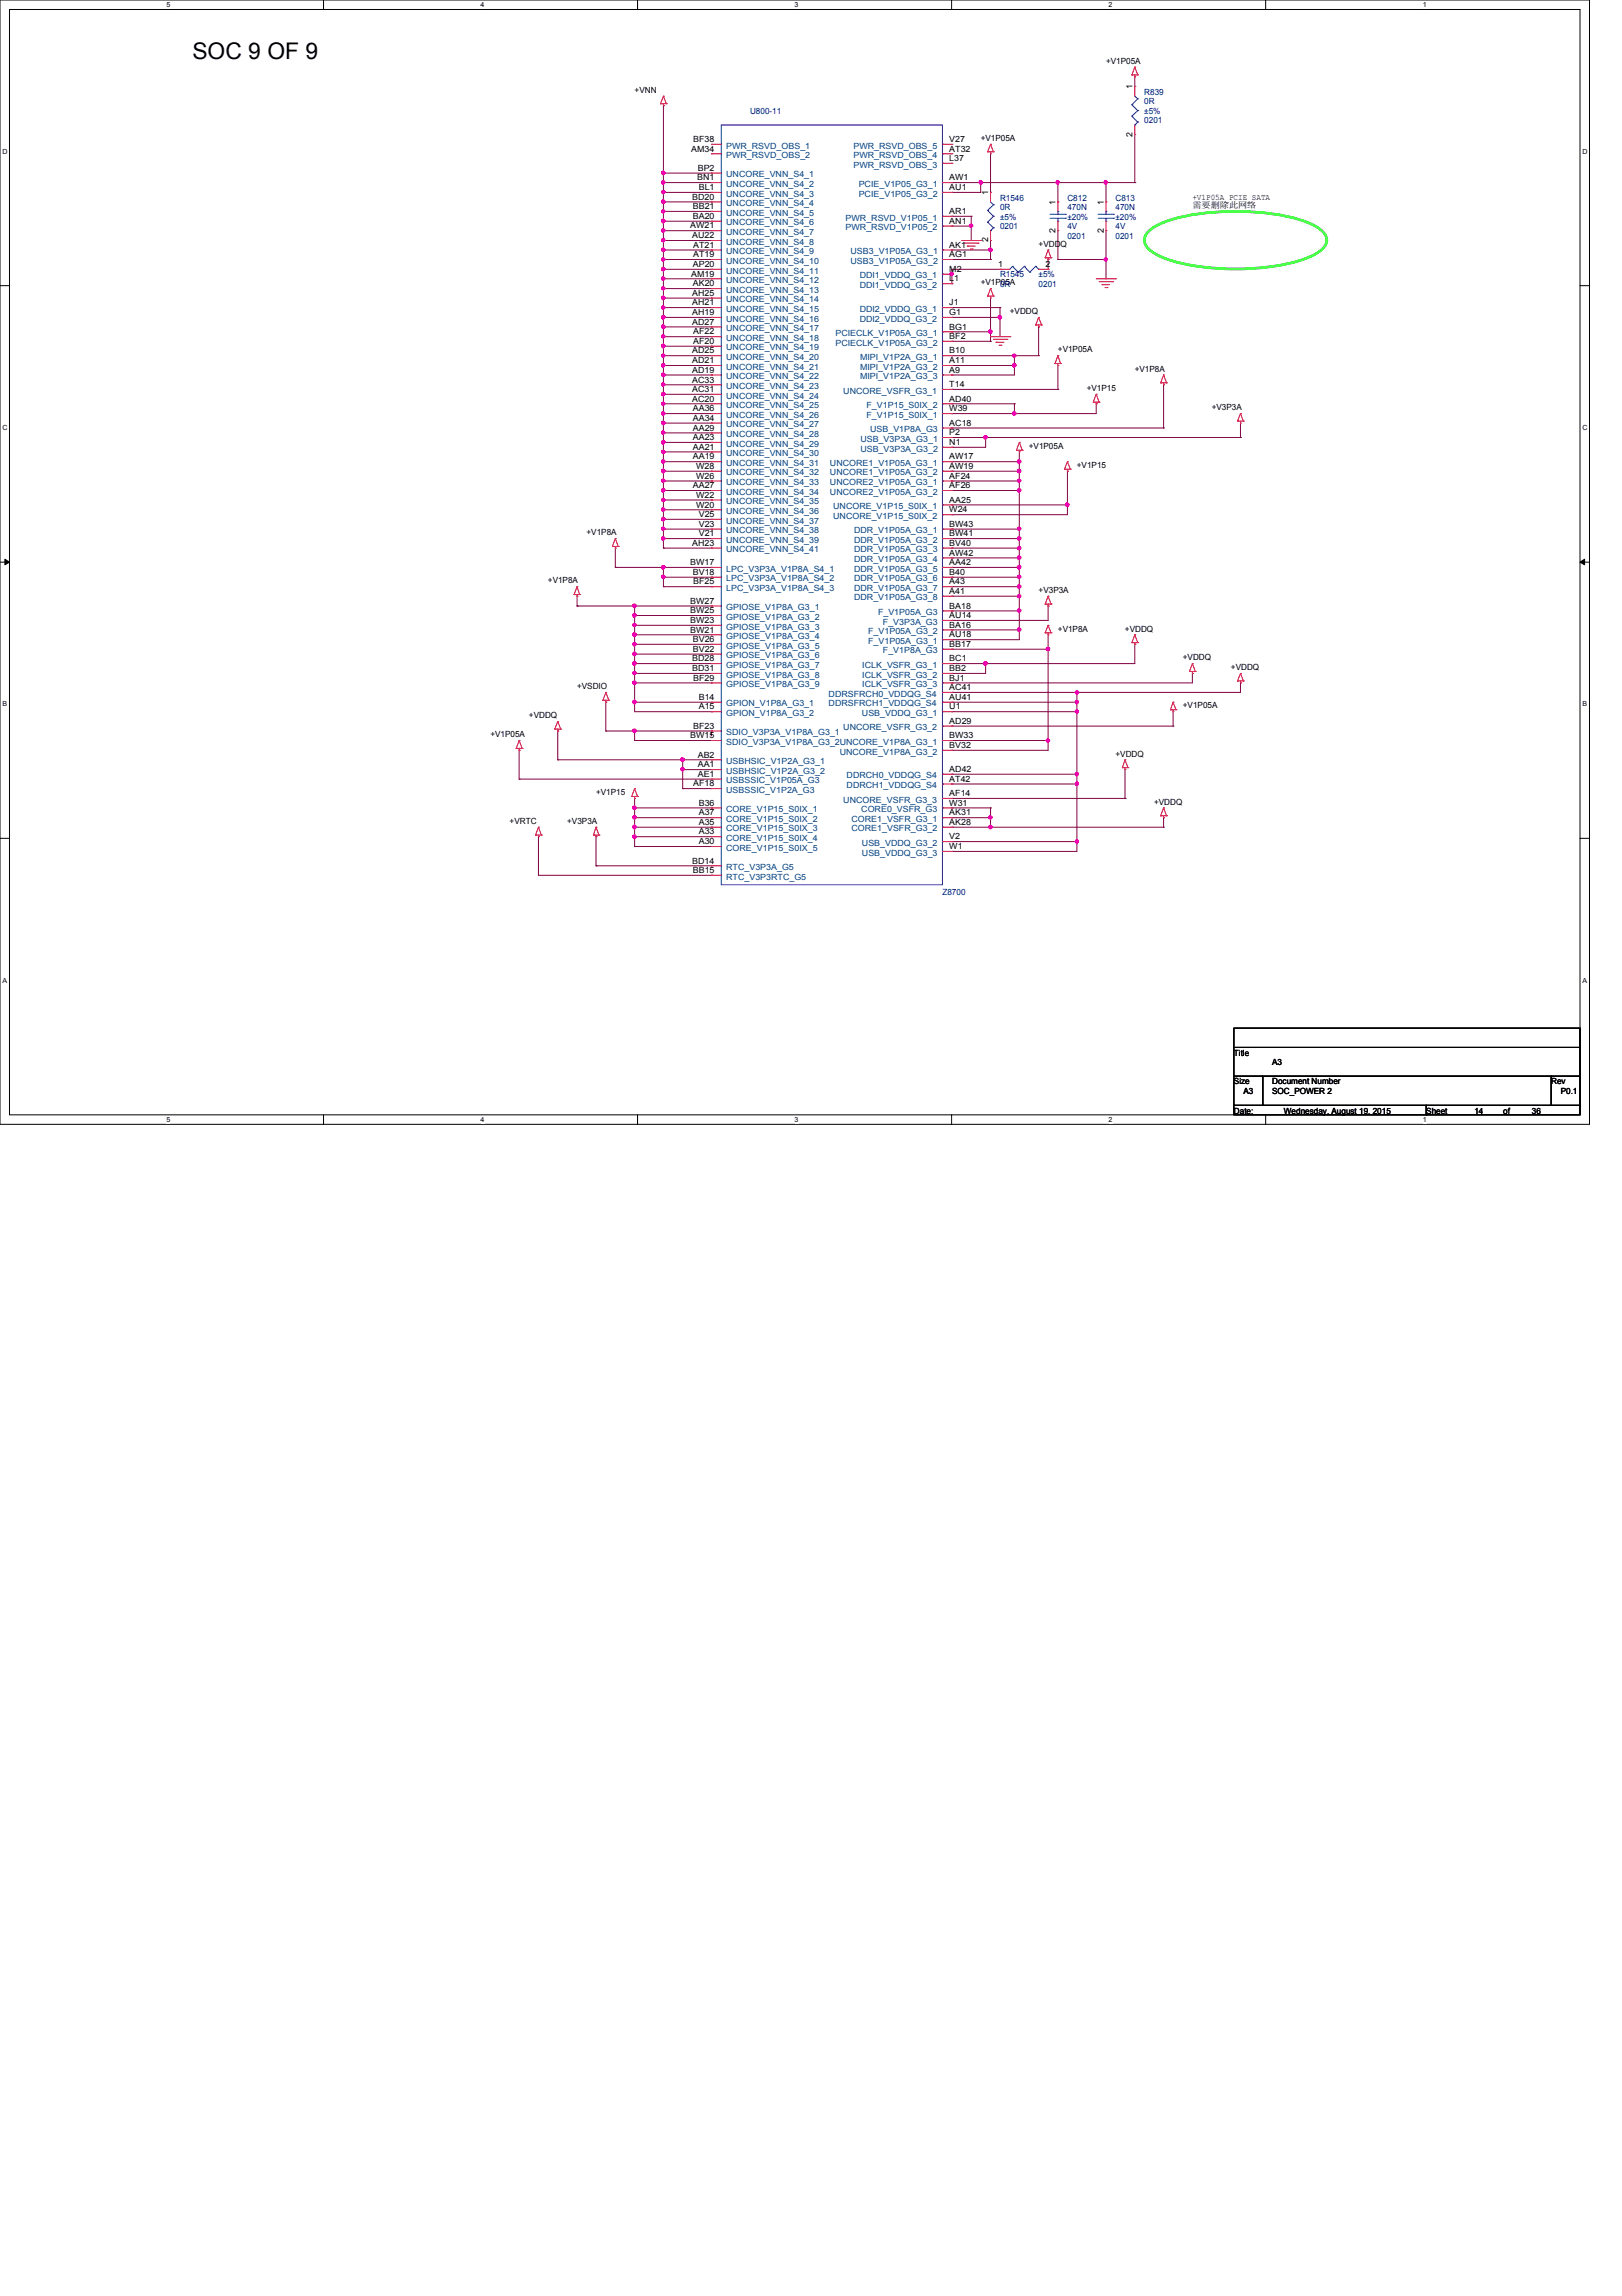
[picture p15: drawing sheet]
<svg xmlns="http://www.w3.org/2000/svg" width="210mm" height="297mm" viewBox="0 0 210 297" stroke-linecap="round" stroke-linejoin="round" font-family="sans-serif">
<defs><g id="words">
<text font-size="3" x="24.9" y="7.6">SOC 9 OF 9</text>
<g font-size="1.1">
<text x="82.1" y="12">+VNN</text>
<text x="143.1" y="8.3">+V1P05A</text>
<text x="146.6" y="11.6" transform="rotate(-90 146.6 11.6)">1</text>
<text x="146.6" y="17.7" transform="rotate(-90 146.6 17.7)">2</text>
<text x="89.5" y="19.6">AM34</text>
<text x="89.7" y="18.4">BF38</text>
<text x="90.2" y="23.3">BN1</text>
<text x="90.3" y="22.1">BP2</text>
<text x="122.9" y="23.3">AW1</text>
<text x="122.9" y="20.8">L37</text>
<text x="122.9" y="19.6">AT32</text>
<text x="122.9" y="18.4">V27</text>
<text x="126.9" y="18.2">+V1P05A</text>
<text x="89.3" y="29.5">AW21</text>
<text x="89.6" y="25.8">BD20</text>
<text x="89.7" y="27.1">BB21</text>
<text x="89.7" y="28.3">BA20</text>
<text x="90.4" y="24.6">BL1</text>
<text x="122.9" y="29">AN1</text>
<text x="122.9" y="27.7">AR1</text>
<text x="122.9" y="24.6">AU1</text>
<text x="127.9" y="25.2" transform="rotate(-90 127.9 25.2)">1</text>
<text x="136.6" y="26.5" transform="rotate(-90 136.6 26.5)">1</text>
<text x="142.8" y="26.5" transform="rotate(-90 142.8 26.5)">1</text>
<text x="154.3" y="25.8">+V1P05A_PCIE_SATA</text>
<text x="154.3" y="26.9">是是删删此此此</text>
<text x="89.5" y="35.8">AM19</text>
<text x="89.6" y="30.8">AU22</text>
<text x="89.7" y="34.5">AP20</text>
<text x="89.7" y="32">AT21</text>
<text x="89.7" y="33.3">AT19</text>
<text x="122.9" y="35.2">M2</text>
<text x="122.9" y="33.3">AG1</text>
<text x="122.9" y="32">AK1</text>
<text x="127.9" y="31.4" transform="rotate(-90 127.9 31.4)">2</text>
<text x="129.2" y="34.5">1</text>
<text x="134.4" y="31.9">+VDDQ</text>
<text x="135.3" y="34.5">2</text>
<text x="136.6" y="30.1" transform="rotate(-90 136.6 30.1)">2</text>
<text x="142.8" y="30.1" transform="rotate(-90 142.8 30.1)">2</text>
<text x="89.6" y="38.3">AH25</text>
<text x="89.6" y="39.5">AH21</text>
<text x="89.6" y="40.8">AH19</text>
<text x="89.6" y="42">AD27</text>
<text x="89.7" y="37">AK20</text>
<text x="122.9" y="40.8">G1</text>
<text x="122.9" y="39.5">J1</text>
<text x="122.9" y="36.4">L1</text>
<text x="126.9" y="36.9">+V1P05A</text>
<text x="130.7" y="40.6">+VDDQ</text>
<text x="89.6" y="45.7">AD25</text>
<text x="89.6" y="47">AD21</text>
<text x="89.7" y="43.3">AF22</text>
<text x="89.7" y="44.5">AF20</text>
<text x="122.9" y="47">A11</text>
<text x="122.9" y="45.7">B10</text>
<text x="122.9" y="43.9">BF2</text>
<text x="122.9" y="42.6">BG1</text>
<text x="136.9" y="45.6">+V1P05A</text>
<text x="89.6" y="48.2">AD19</text>
<text x="89.6" y="49.5">AC33</text>
<text x="89.6" y="50.7">AC31</text>
<text x="89.6" y="51.9">AC20</text>
<text x="89.7" y="53.2">AA36</text>
<text x="122.9" y="53.2">W39</text>
<text x="122.9" y="51.9">AD40</text>
<text x="122.9" y="50.1">T14</text>
<text x="122.9" y="48.2">A9</text>
<text x="140.6" y="50.6">+V1P15</text>
<text x="146.9" y="48.1">+V1P8A</text>
<text x="156.8" y="53.1">+V3P3A</text>
<text x="89.7" y="54.4">AA34</text>
<text x="89.7" y="55.7">AA29</text>
<text x="89.7" y="56.9">AA23</text>
<text x="89.7" y="58.2">AA21</text>
<text x="89.7" y="59.4">AA19</text>
<text x="122.9" y="59.4">AW17</text>
<text x="122.9" y="57.6">N1</text>
<text x="122.9" y="56.3">P2</text>
<text x="122.9" y="55.1">AC18</text>
<text x="133.1" y="58">+V1P05A</text>
<text x="89.7" y="63.2">AA27</text>
<text x="90.1" y="60.7">W28</text>
<text x="90.1" y="61.9">W26</text>
<text x="90.1" y="64.4">W22</text>
<text x="90.1" y="65.7">W20</text>
<text x="122.9" y="65">AA25</text>
<text x="122.9" y="63.2">AF26</text>
<text x="122.9" y="61.9">AF24</text>
<text x="122.9" y="60.7">AW19</text>
<text x="139.4" y="60.5">+V1P15</text>
<text x="75.9" y="69.3">+V1P8A</text>
<text x="89.6" y="70.6">AH23</text>
<text x="90.4" y="66.9">V25</text>
<text x="90.4" y="68.2">V23</text>
<text x="90.4" y="69.4">V21</text>
<text x="122.9" y="71.9">AW42</text>
<text x="122.9" y="70.6">BV40</text>
<text x="122.9" y="69.4">BW41</text>
<text x="122.9" y="68.2">BW43</text>
<text x="122.9" y="66.3">W24</text>
<text x="70.9" y="75.5">+V1P8A</text>
<text x="89.3" y="73.1">BW17</text>
<text x="89.7" y="74.4">BV18</text>
<text x="89.7" y="75.6">BF25</text>
<text x="122.9" y="76.8">A41</text>
<text x="122.9" y="75.6">A43</text>
<text x="122.9" y="74.4">B40</text>
<text x="122.9" y="73.1">AA42</text>
<text x="134.4" y="76.7">+V3P3A</text>
<text x="89.3" y="78.1">BW27</text>
<text x="89.3" y="79.3">BW25</text>
<text x="89.3" y="80.6">BW23</text>
<text x="89.3" y="81.8">BW21</text>
<text x="89.7" y="83.1">BV26</text>
<text x="122.9" y="83.7">BB17</text>
<text x="122.9" y="82.5">AU18</text>
<text x="122.9" y="81.2">BA16</text>
<text x="122.9" y="80">AU14</text>
<text x="122.9" y="78.7">BA18</text>
<text x="136.9" y="81.7">+V1P8A</text>
<text x="145.6" y="81.7">+VDDQ</text>
<text x="74.7" y="89.2">+VSDIO</text>
<text x="89.6" y="85.6">BD28</text>
<text x="89.6" y="86.8">BD31</text>
<text x="89.7" y="84.3">BV22</text>
<text x="89.7" y="88.1">BF29</text>
<text x="122.9" y="89.3">AC41</text>
<text x="122.9" y="88.1">BJ1</text>
<text x="122.9" y="86.8">BB2</text>
<text x="122.9" y="85.6">BC1</text>
<text x="153.1" y="85.4">+VDDQ</text>
<text x="159.3" y="86.7">+VDDQ</text>
<text x="63.5" y="95.4">+V1P05A</text>
<text x="68.5" y="92.9">+VDDQ</text>
<text x="89.3" y="95.5">BW15</text>
<text x="89.7" y="94.3">BF23</text>
<text x="90.4" y="90.6">B14</text>
<text x="90.4" y="91.8">A15</text>
<text x="122.9" y="95.5">BW33</text>
<text x="122.9" y="93.6">AD29</text>
<text x="122.9" y="91.8">U1</text>
<text x="122.9" y="90.6">AU41</text>
<text x="153.1" y="91.7">+V1P05A</text>
<text x="89.7" y="101.7">AF18</text>
<text x="90.3" y="98">AB2</text>
<text x="90.3" y="99.3">AA1</text>
<text x="90.3" y="100.5">AE1</text>
<text x="122.9" y="101.1">AT42</text>
<text x="122.9" y="99.9">AD42</text>
<text x="122.9" y="96.8">BV32</text>
<text x="144.4" y="97.9">+VDDQ</text>
<text x="66" y="106.6">+VRTC</text>
<text x="73.4" y="106.6">+V3P3A</text>
<text x="77.1" y="102.9">+V1P15</text>
<text x="90.4" y="104.2">B36</text>
<text x="90.4" y="105.5">A37</text>
<text x="90.4" y="106.7">A35</text>
<text x="90.4" y="108">A33</text>
<text x="122.9" y="106.7">AK28</text>
<text x="122.9" y="105.5">AK31</text>
<text x="122.9" y="104.2">W31</text>
<text x="122.9" y="103">AF14</text>
<text x="149.4" y="104.1">+VDDQ</text>
<text x="89.6" y="111.7">BD14</text>
<text x="89.7" y="112.9">BB15</text>
<text x="90.4" y="109.2">A30</text>
<text x="122.9" y="109.9">W1</text>
<text x="122.9" y="108.6">V2</text>
<text x="159.7" y="136.6">Title</text>
<text x="164.6" y="137.8">A3</text>
<text x="159.7" y="140.3">Size</text>
<text x="160.9" y="141.6">A3</text>
<text x="164.6" y="140.3">Document Number</text>
<text x="164.6" y="141.6">SOC_POWER 2</text>
<text x="200.7" y="140.3">Rev</text>
<text x="202" y="141.6">P0.1</text>
<text x="159.7" y="144.1">Date:</text>
<text x="166.2" y="144.1">Wednesday, August 19, 2015</text>
<text x="184.6" y="144.1">Sheet</text>
<text x="190.8" y="144.1">14</text>
<text x="194.5" y="144.1">of</text>
<text x="198.2" y="144.1">36</text>
</g>
<g font-size="1.1" fill="#000080">
<text x="97.1" y="14.7">U800-11</text>
<text x="148.1" y="12.2">R839</text>
<text x="148.1" y="13.5">0R</text>
<text x="148.1" y="14.7">±5%</text>
<text x="148.1" y="16">0201</text>
<text x="129.4" y="26">R1546</text>
<text x="129.4" y="27.2">0R</text>
<text x="129.4" y="28.4">±5%</text>
<text x="129.4" y="29.7">0201</text>
<text x="138.1" y="26">C812</text>
<text x="138.1" y="27.2">470N</text>
<text x="138.1" y="29.7">4V</text>
<text x="138.1" y="28.4">±20%</text>
<text x="144.4" y="26">C813</text>
<text x="144.4" y="27.2">470N</text>
<text x="144.4" y="29.7">4V</text>
<text x="144.4" y="28.4">±20%</text>
<text x="129.4" y="35.9">R1545</text>
<text x="134.4" y="35.9">±5%</text>
<text x="138.1" y="30.9">0201</text>
<text x="144.4" y="30.9">0201</text>
<text x="129.4" y="37.1">0R</text>
<text x="134.4" y="37.1">0201</text>
<text x="122" y="115.8">Z8700</text>
</g>
<g font-size="1.1" fill="#004080">
<text x="94" y="19.2">PWR_RSVD_OBS_1</text>
<text x="94" y="20.4">PWR_RSVD_OBS_2</text>
<text x="94" y="22.9">UNCORE_VNN_S4_1</text>
<text x="110.4" y="21.7">PWR_RSVD_OBS_3</text>
<text x="110.4" y="20.4">PWR_RSVD_OBS_4</text>
<text x="110.4" y="19.2">PWR_RSVD_OBS_5</text>
<text x="94" y="24.2">UNCORE_VNN_S4_2</text>
<text x="94" y="25.4">UNCORE_VNN_S4_3</text>
<text x="94" y="26.7">UNCORE_VNN_S4_4</text>
<text x="94" y="27.9">UNCORE_VNN_S4_5</text>
<text x="94" y="29.2">UNCORE_VNN_S4_6</text>
<text x="109.4" y="29.8">PWR_RSVD_V1P05_2</text>
<text x="109.4" y="28.5">PWR_RSVD_V1P05_1</text>
<text x="111.1" y="25.4">PCIE_V1P05_G3_2</text>
<text x="111.1" y="24.2">PCIE_V1P05_G3_1</text>
<text x="94" y="30.4">UNCORE_VNN_S4_7</text>
<text x="94" y="31.7">UNCORE_VNN_S4_8</text>
<text x="94" y="32.9">UNCORE_VNN_S4_9</text>
<text x="94" y="34.1">UNCORE_VNN_S4_10</text>
<text x="94" y="35.4">UNCORE_VNN_S4_11</text>
<text x="110.1" y="34.1">USB3_V1P05A_G3_2</text>
<text x="110.1" y="32.9">USB3_V1P05A_G3_1</text>
<text x="94" y="36.6">UNCORE_VNN_S4_12</text>
<text x="94" y="37.9">UNCORE_VNN_S4_13</text>
<text x="94" y="39.1">UNCORE_VNN_S4_14</text>
<text x="94" y="40.3">UNCORE_VNN_S4_15</text>
<text x="94" y="41.6">UNCORE_VNN_S4_16</text>
<text x="111.3" y="41.6">DDI2_VDDQ_G3_2</text>
<text x="111.3" y="40.3">DDI2_VDDQ_G3_1</text>
<text x="111.3" y="37.3">DDI1_VDDQ_G3_2</text>
<text x="111.3" y="36">DDI1_VDDQ_G3_1</text>
<text x="94" y="42.8">UNCORE_VNN_S4_17</text>
<text x="94" y="44.1">UNCORE_VNN_S4_18</text>
<text x="94" y="45.3">UNCORE_VNN_S4_19</text>
<text x="94" y="46.6">UNCORE_VNN_S4_20</text>
<text x="94" y="47.8">UNCORE_VNN_S4_21</text>
<text x="108.1" y="44.7">PCIECLK_V1P05A_G3_2</text>
<text x="108.1" y="43.5">PCIECLK_V1P05A_G3_1</text>
<text x="111.3" y="47.8">MIPI_V1P2A_G3_2</text>
<text x="111.3" y="46.6">MIPI_V1P2A_G3_1</text>
<text x="94" y="49.1">UNCORE_VNN_S4_22</text>
<text x="94" y="50.3">UNCORE_VNN_S4_23</text>
<text x="94" y="51.6">UNCORE_VNN_S4_24</text>
<text x="94" y="52.8">UNCORE_VNN_S4_25</text>
<text x="109.1" y="50.9">UNCORE_VSFR_G3_1</text>
<text x="111.3" y="49.1">MIPI_V1P2A_G3_3</text>
<text x="112.1" y="52.8">F_V1P15_S0IX_2</text>
<text x="94" y="54.1">UNCORE_VNN_S4_26</text>
<text x="94" y="55.3">UNCORE_VNN_S4_27</text>
<text x="94" y="56.6">UNCORE_VNN_S4_28</text>
<text x="94" y="57.8">UNCORE_VNN_S4_29</text>
<text x="94" y="59">UNCORE_VNN_S4_30</text>
<text x="111.3" y="58.4">USB_V3P3A_G3_2</text>
<text x="111.3" y="57.2">USB_V3P3A_G3_1</text>
<text x="112.1" y="54.1">F_V1P15_S0IX_1</text>
<text x="112.6" y="55.9">USB_V1P8A_G3</text>
<text x="94" y="60.3">UNCORE_VNN_S4_31</text>
<text x="94" y="61.5">UNCORE_VNN_S4_32</text>
<text x="94" y="62.8">UNCORE_VNN_S4_33</text>
<text x="94" y="64">UNCORE_VNN_S4_34</text>
<text x="94" y="65.2">UNCORE_VNN_S4_35</text>
<text x="107.4" y="64">UNCORE2_V1P05A_G3_2</text>
<text x="107.4" y="62.8">UNCORE2_V1P05A_G3_1</text>
<text x="107.4" y="61.5">UNCORE1_V1P05A_G3_2</text>
<text x="107.4" y="60.3">UNCORE1_V1P05A_G3_1</text>
<text x="107.8" y="65.9">UNCORE_V1P15_S0IX_1</text>
<text x="94" y="66.5">UNCORE_VNN_S4_36</text>
<text x="94" y="67.7">UNCORE_VNN_S4_37</text>
<text x="94" y="69">UNCORE_VNN_S4_38</text>
<text x="94" y="70.2">UNCORE_VNN_S4_39</text>
<text x="94" y="71.5">UNCORE_VNN_S4_41</text>
<text x="107.8" y="67.1">UNCORE_V1P15_S0IX_2</text>
<text x="110.5" y="71.5">DDR_V1P05A_G3_3</text>
<text x="110.5" y="70.2">DDR_V1P05A_G3_2</text>
<text x="110.5" y="69">DDR_V1P05A_G3_1</text>
<text x="94" y="74">LPC_V3P3A_V1P8A_S4_1</text>
<text x="94" y="75.2">LPC_V3P3A_V1P8A_S4_2</text>
<text x="94" y="76.5">LPC_V3P3A_V1P8A_S4_3</text>
<text x="110.5" y="77.7">DDR_V1P05A_G3_8</text>
<text x="110.5" y="76.5">DDR_V1P05A_G3_7</text>
<text x="110.5" y="75.2">DDR_V1P05A_G3_6</text>
<text x="110.5" y="74">DDR_V1P05A_G3_5</text>
<text x="110.5" y="72.7">DDR_V1P05A_G3_4</text>
<text x="94" y="79">GPIOSE_V1P8A_G3_1</text>
<text x="94" y="80.2">GPIOSE_V1P8A_G3_2</text>
<text x="94" y="81.4">GPIOSE_V1P8A_G3_3</text>
<text x="94" y="82.7">GPIOSE_V1P8A_G3_4</text>
<text x="94" y="83.9">GPIOSE_V1P8A_G3_5</text>
<text x="112.4" y="83.3">F_V1P05A_G3_1</text>
<text x="112.4" y="82">F_V1P05A_G3_2</text>
<text x="113.6" y="79.6">F_V1P05A_G3</text>
<text x="114.3" y="80.8">F_V3P3A_G3</text>
<text x="94" y="85.2">GPIOSE_V1P8A_G3_6</text>
<text x="94" y="86.4">GPIOSE_V1P8A_G3_7</text>
<text x="94" y="87.7">GPIOSE_V1P8A_G3_8</text>
<text x="94" y="88.9">GPIOSE_V1P8A_G3_9</text>
<text x="111.6" y="88.9">ICLK_VSFR_G3_3</text>
<text x="111.6" y="87.7">ICLK_VSFR_G3_2</text>
<text x="111.6" y="86.4">ICLK_VSFR_G3_1</text>
<text x="114.3" y="84.5">F_V1P8A_G3</text>
<text x="94" y="91.4">GPION_V1P8A_G3_1</text>
<text x="94" y="92.6">GPION_V1P8A_G3_2</text>
<text x="94" y="95.1">SDIO_V3P3A_V1P8A_G3_1</text>
<text x="107.2" y="91.4">DDRSFRCH1_VDDQG_S4</text>
<text x="107.2" y="90.1">DDRSFRCH0_VDDQG_S4</text>
<text x="109.1" y="94.5">UNCORE_VSFR_G3_2</text>
<text x="111.5" y="92.6">USB_VDDQ_G3_1</text>
<text x="94" y="98.8">USBHSIC_V1P2A_G3_1</text>
<text x="94" y="100.1">USBHSIC_V1P2A_G3_2</text>
<text x="94" y="101.3">USBSSIC_V1P05A_G3</text>
<text x="94" y="96.4">SDIO_V3P3A_V1P8A_G3_2UNCORE_V1P8A_G3_1</text>
<text x="108.7" y="97.6">UNCORE_V1P8A_G3_2</text>
<text x="109.6" y="102">DDRCH1_VDDQG_S4</text>
<text x="109.6" y="100.7">DDRCH0_VDDQG_S4</text>
<text x="94" y="102.6">USBSSIC_V1P2A_G3</text>
<text x="94" y="105.1">CORE_V1P15_S0IX_1</text>
<text x="94" y="106.3">CORE_V1P15_S0IX_2</text>
<text x="94" y="107.6">CORE_V1P15_S0IX_3</text>
<text x="109.1" y="103.8">UNCORE_VSFR_G3_3</text>
<text x="110.2" y="107.6">CORE1_VSFR_G3_2</text>
<text x="110.2" y="106.3">CORE1_VSFR_G3_1</text>
<text x="111.5" y="105.1">CORE0_VSFR_G3</text>
<text x="94" y="108.8">CORE_V1P15_S0IX_4</text>
<text x="94" y="110.1">CORE_V1P15_S0IX_5</text>
<text x="94" y="112.6">RTC_V3P3A_G5</text>
<text x="94" y="113.8">RTC_V3P3RTC_G5</text>
<text x="111.5" y="110.7">USB_VDDQ_G3_3</text>
<text x="111.5" y="109.4">USB_VDDQ_G3_2</text>
</g>
<g font-size=".9">
<text x="21.5" y=".9">5</text>
<text x="62.2" y=".9">4</text>
<text x="102.8" y=".9">3</text>
<text x="143.5" y=".9">2</text>
<text x="184.1" y=".9">1</text>
<text x=".3" y="19.9">D</text>
<text x="204.8" y="19.9">D</text>
<text x=".3" y="55.6">C</text>
<text x="204.8" y="55.6">C</text>
<text x=".3" y="91.4">B</text>
<text x="204.8" y="91.4">B</text>
<text x=".3" y="127.1">A</text>
<text x="204.8" y="127.1">A</text>
<text x="21.5" y="145.2">5</text>
<text x="62.2" y="145.2">4</text>
<text x="102.8" y="145.2">3</text>
<text x="143.5" y="145.2">2</text>
<text x="184.1" y="145.2">1</text>
</g>
</g></defs>
<path d="M0 0h205.7v145.5h-205.7zM1.2 1.2h203.3v143h-203.3z" fill="none" stroke="#000" stroke-width=".13"/>
<g fill="#fff">
<path d="M21.5 .1h.6v1h-.6z"/>
<path d="M21.5 144.4h.6v1h-.6z"/>
</g>
<path d="M41.9 0v1.2M41.9 144.2v1.3" fill="none" stroke="#000" stroke-width=".13"/>
<g fill="#fff">
<path d="M62.2 .1h.5v1h-.5z"/>
<path d="M62.2 144.4h.5v1h-.5z"/>
</g>
<path d="M82.5 0v1.2M82.5 144.2v1.3" fill="none" stroke="#000" stroke-width=".13"/>
<g fill="#fff">
<path d="M102.8 .1h.5v1h-.5z"/>
<path d="M102.8 144.4h.5v1h-.5z"/>
</g>
<path d="M123.1 0v1.2M123.1 144.2v1.3" fill="none" stroke="#000" stroke-width=".13"/>
<g fill="#fff">
<path d="M143.5 .1h.5v1h-.5z"/>
<path d="M143.5 144.4h.5v1h-.5z"/>
</g>
<path d="M163.8 0v1.2M163.8 144.2v1.3" fill="none" stroke="#000" stroke-width=".13"/>
<g fill="#fff">
<path d="M184.1 .1h.5v1h-.5z"/>
<path d="M184.1 144.4h.5v1h-.5z"/>
<path d="M.3 19.1h.7v1h-.7z"/>
<path d="M204.8 19.1h.6v1h-.6z"/>
<path d="M.3 54.8h.7v1h-.7z"/>
<path d="M204.8 54.8h.6v1h-.6z"/>
</g>
<path d="M0 37h1.2M204.5 37h1.2" fill="none" stroke="#000" stroke-width=".13"/>
<g fill="#fff">
<path d="M.3 90.6h.6v1h-.6z"/>
<path d="M204.8 90.6h.6v1h-.6z"/>
</g>
<path d="M0 72.7h1.2M.6 72.3l.6 .4-.6 .4zM204.5 72.7l.6-.4v.8zM204.5 72.7h1.2" fill="none" stroke="#000" stroke-width=".13"/>
<path d="M.6 72.3l.6 .4-.6 .4zM204.5 72.7l.6-.4v.8z" fill="#000"/>
<g fill="#fff">
<path d="M.3 126.3h.6v1h-.6z"/>
<path d="M204.8 126.3h.6v1h-.6z"/>
</g>
<path d="M0 108.5h1.2M204.5 108.5h1.2" fill="none" stroke="#000" stroke-width=".13"/>
<path d="M148.5 30.1a10.1 10.1 0 0 1 5.4-2.2 33.4 33.4 0 0 1 14.3 .5 6.8 6.8 0 0 1 3.1 1.7 1.37 1.37 0 0 1 0 2 10.3 10.3 0 0 1-5.4 2.2 32.9 32.9 0 0 1-14.4-.6 6.9 6.9 0 0 1-3-1.6 1.38 1.38 0 0 1 0-2z" fill="none" stroke="#0f0" stroke-width=".34"/>
<g fill="none" stroke="#800040" stroke-width=".13">
<path d="M85.9 59.7h.1M85.9 58.5h.1M85.9 57.2h.1M85.9 56h.1M85.9 54.7h.1M85.9 54.7v16.2M85.9 70.9h.1M85.9 69.7h.1M85.9 68.5h.1M85.9 67.2h.1M85.9 66h.1M85.9 64.7h.1"/>
<path d="M85.9 63.5h.1M85.9 62.2h.1M85.9 61h.1M85.9 70.9h6.2"/>
</g>
<path d="M85.7 55.8h.3l.1 .2-.1 .1-.2 .1-.1-.1z" fill-rule="evenodd" fill="#f0f"/>
<path d="M85.7 55.8h.3l.1 .2-.1 .1-.2 .1-.1-.1z" fill="none" stroke="#f0f" stroke-width=".13"/>
<path d="M85.7 54.5h.3l.1 .2-.1 .2h-.2h-.1z" fill-rule="evenodd" fill="#f0f"/>
<path d="M85.7 54.5h.3l.1 .2-.1 .2h-.2h-.1z" fill="none" stroke="#f0f" stroke-width=".13"/>
<path d="M85.9 53.5h.1M85.9 52.2h.1M85.9 51h.1M85.9 49.8h.1M85.9 48.5h.1M85.9 47.3h.1M85.9 46h.1M85.9 46v8.7" fill="none" stroke="#800040" stroke-width=".13"/>
<path d="M85.7 47.1h.3l.1 .1-.1 .2-.2 .1-.1-.1z" fill-rule="evenodd" fill="#f0f"/>
<path d="M85.7 47.1h.3l.1 .1-.1 .2-.2 .1-.1-.1z" fill="none" stroke="#f0f" stroke-width=".13"/>
<path d="M85.9 44.8h.1M85.9 43.6h.1M85.9 43.6v2.4M85.9 43.6h6.2M92.1 43.6h.1" fill="none" stroke="#800040" stroke-width=".13"/>
<path d="M85.7 43.4h.3l.1 .1-.1 .2h-.2h-.1z" fill-rule="evenodd" fill="#f0f"/>
<path d="M85.7 43.4h.3l.1 .1-.1 .2h-.2h-.1z" fill="none" stroke="#f0f" stroke-width=".13"/>
<path d="M85.9 63.5h6.2M92.1 63.5h.1" fill="none" stroke="#800040" stroke-width=".13"/>
<path d="M85.7 63.3h.3l.1 .1-.1 .2-.2 .1-.1-.1z" fill-rule="evenodd" fill="#f0f"/>
<path d="M85.7 63.3h.3l.1 .1-.1 .2-.2 .1-.1-.1z" fill="none" stroke="#f0f" stroke-width=".13"/>
<path d="M85.9 23.6h.1M85.9 24.9h.1M85.9 26.1h.1M85.9 27.3h.1M85.9 28.6h.1M85.9 22.4v6.2" fill="none" stroke="#800040" stroke-width=".13"/>
<path d="M85.7 27.2h.3l.1 .1-.1 .2-.2 .1-.1-.1z" fill-rule="evenodd" fill="#f0f"/>
<path d="M85.7 27.2h.3l.1 .1-.1 .2-.2 .1-.1-.1z" fill="none" stroke="#f0f" stroke-width=".13"/>
<path d="M85.9 29.8h.1M85.9 31.1h.1M85.9 32.3h.1M85.9 33.6h.1M85.9 34.8h.1M85.9 36.1h.1M85.9 37.3h.1M85.9 38.6h.1M85.9 28.6v10" fill="none" stroke="#800040" stroke-width=".13"/>
<path d="M85.7 37.1h.3l.1 .2-.1 .1-.2 .1-.1-.1z" fill-rule="evenodd" fill="#f0f"/>
<path d="M85.7 37.1h.3l.1 .2-.1 .1-.2 .1-.1-.1z" fill="none" stroke="#f0f" stroke-width=".13"/>
<path d="M85.7 38.4h.3l.1 .1-.1 .2-.2 .1-.1-.1z" fill-rule="evenodd" fill="#f0f"/>
<path d="M85.7 38.4h.3l.1 .1-.1 .2-.2 .1-.1-.1z" fill="none" stroke="#f0f" stroke-width=".13"/>
<path d="M85.9 39.8h.1M85.9 38.6v5M85.9 41.1h.1M85.9 42.3h.1M85.9 43.6h.1M85.9 69.7h.1M85.9 69.7h6.2" fill="none" stroke="#800040" stroke-width=".13"/>
<path d="M85.7 69.5h.3l.1 .1-.1 .2-.2 .1-.1-.1z" fill-rule="evenodd" fill="#f0f"/>
<path d="M85.7 69.5h.3l.1 .1-.1 .2-.2 .1-.1-.1z" fill="none" stroke="#f0f" stroke-width=".13"/>
<path d="M85.9 68.5h.1M85.9 68.5h6.2" fill="none" stroke="#800040" stroke-width=".13"/>
<path d="M85.7 68.3h.3l.1 .1-.1 .1-.2 .1-.1-.1z" fill-rule="evenodd" fill="#f0f"/>
<path d="M85.7 68.3h.3l.1 .1-.1 .1-.2 .1-.1-.1z" fill="none" stroke="#f0f" stroke-width=".13"/>
<path d="M85.9 67.2h.1M85.9 67.2h6.2" fill="none" stroke="#800040" stroke-width=".13"/>
<path d="M85.7 67h.3l.1 .1-.1 .2-.2 .1-.1-.1z" fill-rule="evenodd" fill="#f0f"/>
<path d="M85.7 67h.3l.1 .1-.1 .2-.2 .1-.1-.1z" fill="none" stroke="#f0f" stroke-width=".13"/>
<path d="M85.9 66h.1M85.9 66h6.2" fill="none" stroke="#800040" stroke-width=".13"/>
<path d="M85.7 65.8h.3l.1 .1-.1 .2-.2 .1-.1-.1z" fill-rule="evenodd" fill="#f0f"/>
<path d="M85.7 65.8h.3l.1 .1-.1 .2-.2 .1-.1-.1z" fill="none" stroke="#f0f" stroke-width=".13"/>
<path d="M85.9 64.7h.1M85.9 64.7h6.2" fill="none" stroke="#800040" stroke-width=".13"/>
<path d="M85.7 64.5h.3l.1 .2-.1 .1-.2 .1-.1-.1z" fill-rule="evenodd" fill="#f0f"/>
<path d="M85.7 64.5h.3l.1 .2-.1 .1-.2 .1-.1-.1z" fill="none" stroke="#f0f" stroke-width=".13"/>
<path d="M85.9 62.2h.1M85.9 62.2h6.2" fill="none" stroke="#800040" stroke-width=".13"/>
<path d="M85.7 62h.3l.1 .2-.1 .1-.2 .1-.1-.1z" fill-rule="evenodd" fill="#f0f"/>
<path d="M85.7 62h.3l.1 .2-.1 .1-.2 .1-.1-.1z" fill="none" stroke="#f0f" stroke-width=".13"/>
<path d="M85.9 61h.1M85.9 61h6.2" fill="none" stroke="#800040" stroke-width=".13"/>
<path d="M85.7 60.8h.3l.1 .1-.1 .2-.2 .1-.1-.1z" fill-rule="evenodd" fill="#f0f"/>
<path d="M85.7 60.8h.3l.1 .1-.1 .2-.2 .1-.1-.1z" fill="none" stroke="#f0f" stroke-width=".13"/>
<path d="M85.9 59.7h.1M85.9 59.7h6.2" fill="none" stroke="#800040" stroke-width=".13"/>
<path d="M85.7 59.5h.3l.1 .2-.1 .2h-.2h-.1z" fill-rule="evenodd" fill="#f0f"/>
<path d="M85.7 59.5h.3l.1 .2-.1 .2h-.2h-.1z" fill="none" stroke="#f0f" stroke-width=".13"/>
<path d="M85.9 58.5h.1M85.9 58.5h6.2" fill="none" stroke="#800040" stroke-width=".13"/>
<path d="M85.7 58.3h.3l.1 .2-.1 .1-.2 .1-.1-.1z" fill-rule="evenodd" fill="#f0f"/>
<path d="M85.7 58.3h.3l.1 .2-.1 .1-.2 .1-.1-.1z" fill="none" stroke="#f0f" stroke-width=".13"/>
<path d="M85.9 57.2h.1M85.9 57.2h6.2" fill="none" stroke="#800040" stroke-width=".13"/>
<path d="M85.7 57h.3l.1 .2-.1 .2h-.2h-.1z" fill-rule="evenodd" fill="#f0f"/>
<path d="M85.7 57h.3l.1 .2-.1 .2h-.2h-.1z" fill="none" stroke="#f0f" stroke-width=".13"/>
<path d="M85.9 56h.1M85.9 54.7h.1M85.9 53.5h.1M85.9 56h6.2M85.9 54.7h6.2M85.9 53.5h6.2" fill="none" stroke="#800040" stroke-width=".13"/>
<path d="M85.7 53.3h.3l.1 .2-.1 .1-.2 .1-.1-.1z" fill-rule="evenodd" fill="#f0f"/>
<path d="M85.7 53.3h.3l.1 .2-.1 .1-.2 .1-.1-.1z" fill="none" stroke="#f0f" stroke-width=".13"/>
<path d="M85.9 52.2h.1M85.9 52.2h6.2" fill="none" stroke="#800040" stroke-width=".13"/>
<path d="M85.7 52.1h.3l.1 .1-.1 .2-.2 .1-.1-.1z" fill-rule="evenodd" fill="#f0f"/>
<path d="M85.7 52.1h.3l.1 .1-.1 .2-.2 .1-.1-.1z" fill="none" stroke="#f0f" stroke-width=".13"/>
<path d="M85.9 51h.1M85.9 51h6.2" fill="none" stroke="#800040" stroke-width=".13"/>
<path d="M85.7 50.8h.3l.1 .2-.1 .1-.2 .1-.1-.1z" fill-rule="evenodd" fill="#f0f"/>
<path d="M85.7 50.8h.3l.1 .2-.1 .1-.2 .1-.1-.1z" fill="none" stroke="#f0f" stroke-width=".13"/>
<path d="M85.9 49.8h.1M85.9 49.8h6.2" fill="none" stroke="#800040" stroke-width=".13"/>
<path d="M85.7 49.6h.3l.1 .1-.1 .2-.2 .1-.1-.1z" fill-rule="evenodd" fill="#f0f"/>
<path d="M85.7 49.6h.3l.1 .1-.1 .2-.2 .1-.1-.1z" fill="none" stroke="#f0f" stroke-width=".13"/>
<path d="M85.9 48.5h.1M85.9 48.5h6.2" fill="none" stroke="#800040" stroke-width=".13"/>
<path d="M85.7 48.3h.3l.1 .2-.1 .1-.2 .1-.1-.1z" fill-rule="evenodd" fill="#f0f"/>
<path d="M85.7 48.3h.3l.1 .2-.1 .1-.2 .1-.1-.1z" fill="none" stroke="#f0f" stroke-width=".13"/>
<path d="M85.9 47.3h.1M85.9 46h.1M85.9 47.3h6.2M85.9 46h6.2" fill="none" stroke="#800040" stroke-width=".13"/>
<path d="M85.7 45.9h.3l.1 .1-.1 .2h-.2h-.1z" fill-rule="evenodd" fill="#f0f"/>
<path d="M85.7 45.9h.3l.1 .1-.1 .2h-.2h-.1z" fill="none" stroke="#f0f" stroke-width=".13"/>
<path d="M85.9 44.8h.1M85.9 44.8h6.2" fill="none" stroke="#800040" stroke-width=".13"/>
<path d="M85.7 44.6h.3l.1 .1-.1 .2-.2 .1-.1-.1z" fill-rule="evenodd" fill="#f0f"/>
<path d="M85.7 44.6h.3l.1 .1-.1 .2-.2 .1-.1-.1z" fill="none" stroke="#f0f" stroke-width=".13"/>
<path d="M85.9 42.3h.1M85.9 42.3h6.2" fill="none" stroke="#800040" stroke-width=".13"/>
<path d="M85.7 42.1h.3l.1 .1-.1 .2-.2 .1-.1-.1z" fill-rule="evenodd" fill="#f0f"/>
<path d="M85.7 42.1h.3l.1 .1-.1 .2-.2 .1-.1-.1z" fill="none" stroke="#f0f" stroke-width=".13"/>
<path d="M85.9 41.1h.1M85.9 41.1h6.2" fill="none" stroke="#800040" stroke-width=".13"/>
<path d="M85.7 40.9h.3l.1 .1-.1 .2-.2 .1-.1-.1z" fill-rule="evenodd" fill="#f0f"/>
<path d="M85.7 40.9h.3l.1 .1-.1 .2-.2 .1-.1-.1z" fill="none" stroke="#f0f" stroke-width=".13"/>
<path d="M85.9 39.8h.1M85.9 39.8h6.2" fill="none" stroke="#800040" stroke-width=".13"/>
<path d="M85.7 39.6h.3l.1 .2-.1 .1-.2 .1-.1-.1z" fill-rule="evenodd" fill="#f0f"/>
<path d="M85.7 39.6h.3l.1 .2-.1 .1-.2 .1-.1-.1z" fill="none" stroke="#f0f" stroke-width=".13"/>
<path d="M85.9 38.6h.1M85.9 37.3h.1M85.9 36.1h.1M85.9 38.6h6.2M85.9 37.3h6.2M85.9 36.1h6.2" fill="none" stroke="#800040" stroke-width=".13"/>
<path d="M85.7 35.9h.3l.1 .1-.1 .2-.2 .1-.1-.1z" fill-rule="evenodd" fill="#f0f"/>
<path d="M85.7 35.9h.3l.1 .1-.1 .2-.2 .1-.1-.1z" fill="none" stroke="#f0f" stroke-width=".13"/>
<path d="M85.9 34.8h.1M85.9 34.8h6.2" fill="none" stroke="#800040" stroke-width=".13"/>
<path d="M85.7 34.6h.3l.1 .2-.1 .2-.2 .1-.1-.1z" fill-rule="evenodd" fill="#f0f"/>
<path d="M85.7 34.6h.3l.1 .2-.1 .2-.2 .1-.1-.1z" fill="none" stroke="#f0f" stroke-width=".13"/>
<path d="M85.9 33.6h.1M85.9 33.6h6.2" fill="none" stroke="#800040" stroke-width=".13"/>
<path d="M85.7 33.4h.3l.1 .2-.1 .1-.2 .1-.1-.1z" fill-rule="evenodd" fill="#f0f"/>
<path d="M85.7 33.4h.3l.1 .2-.1 .1-.2 .1-.1-.1z" fill="none" stroke="#f0f" stroke-width=".13"/>
<path d="M85.9 32.3h.1M85.9 32.3h6.2" fill="none" stroke="#800040" stroke-width=".13"/>
<path d="M85.7 32.1h.3l.1 .2-.1 .2-.2 .1-.1-.1z" fill-rule="evenodd" fill="#f0f"/>
<path d="M85.7 32.1h.3l.1 .2-.1 .2-.2 .1-.1-.1z" fill="none" stroke="#f0f" stroke-width=".13"/>
<path d="M85.9 31.1h.1M85.9 31.1h6.2" fill="none" stroke="#800040" stroke-width=".13"/>
<path d="M85.7 30.9h.3l.1 .2-.1 .1-.2 .1-.1-.1z" fill-rule="evenodd" fill="#f0f"/>
<path d="M85.7 30.9h.3l.1 .2-.1 .1-.2 .1-.1-.1z" fill="none" stroke="#f0f" stroke-width=".13"/>
<path d="M85.9 29.8h.1M85.9 29.8h6.2" fill="none" stroke="#800040" stroke-width=".13"/>
<path d="M85.7 29.6h.3l.1 .2-.1 .2-.2 .1-.1-.1z" fill-rule="evenodd" fill="#f0f"/>
<path d="M85.7 29.6h.3l.1 .2-.1 .2-.2 .1-.1-.1z" fill="none" stroke="#f0f" stroke-width=".13"/>
<path d="M85.9 28.6h.1M85.9 28.6h6.2" fill="none" stroke="#800040" stroke-width=".13"/>
<path d="M85.7 28.4h.3l.1 .2-.1 .1-.2 .1-.1-.1z" fill-rule="evenodd" fill="#f0f"/>
<path d="M85.7 28.4h.3l.1 .2-.1 .1-.2 .1-.1-.1z" fill="none" stroke="#f0f" stroke-width=".13"/>
<path d="M85.9 27.3h.1M85.9 26.1h.1M85.9 27.3h6.2M85.9 26.1h6.2" fill="none" stroke="#800040" stroke-width=".13"/>
<path d="M85.7 25.9h.3l.1 .2-.1 .2h-.2h-.1z" fill-rule="evenodd" fill="#f0f"/>
<path d="M85.7 25.9h.3l.1 .2-.1 .2h-.2h-.1z" fill="none" stroke="#f0f" stroke-width=".13"/>
<path d="M85.9 24.9h.1M85.9 24.9h6.2" fill="none" stroke="#800040" stroke-width=".13"/>
<path d="M85.7 24.7h.3l.1 .1-.1 .2-.2 .1-.1-.1z" fill-rule="evenodd" fill="#f0f"/>
<path d="M85.7 24.7h.3l.1 .1-.1 .2-.2 .1-.1-.1z" fill="none" stroke="#f0f" stroke-width=".13"/>
<path d="M85.9 23.6h.1M85.9 23.6h6.2" fill="none" stroke="#800040" stroke-width=".13"/>
<path d="M85.7 23.4h.3l.1 .2-.1 .2h-.2h-.1z" fill-rule="evenodd" fill="#f0f"/>
<path d="M85.7 23.4h.3l.1 .2-.1 .2h-.2h-.1z" fill="none" stroke="#f0f" stroke-width=".13"/>
<path d="M85.9 22.4h.1M85.9 22.4h6.2M72.2 98.3h.1M72.2 98.3h16.1v1.3M88.3 99.6h.1" fill="none" stroke="#800040" stroke-width=".13"/>
<path d="M88.2 98.1h.3l.1 .2-.1 .1-.2 .1-.1-.1z" fill-rule="evenodd" fill="#f0f"/>
<path d="M88.2 98.1h.3l.1 .2-.1 .1-.2 .1-.1-.1z" fill="none" stroke="#f0f" stroke-width=".13"/>
<path d="M74.7 78.4h.1M74.7 77.1v1.3M74.7 78.4h7.4M72.2 94.6h.1M72.2 94.6v3.7M88.3 102h.1M88.3 102h3.8" fill="none" stroke="#800040" stroke-width=".13"/>
<path d="M81.9 78.2h.4v.2v.1l-.2 .1-.2-.1z" fill-rule="evenodd" fill="#f0f"/>
<path d="M81.9 78.2h.4v.2v.1l-.2 .1-.2-.1z" fill="none" stroke="#f0f" stroke-width=".13"/>
<path d="M82.1 79.6h.1M82.1 79.6v3.8M82.1 80.9h.1M82.1 82.1h.1" fill="none" stroke="#800040" stroke-width=".13"/>
<path d="M81.9 83.2h.4v.2v.1l-.2 .1-.2-.1z" fill-rule="evenodd" fill="#f0f"/>
<path d="M81.9 83.2h.4v.2v.1l-.2 .1-.2-.1z" fill="none" stroke="#f0f" stroke-width=".13"/>
<path d="M81.9 81.9h.4v.2v.2h-.2h-.2z" fill-rule="evenodd" fill="#f0f"/>
<path d="M81.9 81.9h.4v.2v.2h-.2h-.2z" fill="none" stroke="#f0f" stroke-width=".13"/>
<path d="M82.1 83.4h.1M82.1 84.6h.1M82.1 85.9h.1M82.1 87.1h.1M82.1 88.3h.1M82.1 90.8h.1M82.1 83.4v8.7" fill="none" stroke="#800040" stroke-width=".13"/>
<path d="M81.9 90.7h.4v.1v.2l-.2 .1-.2-.1z" fill-rule="evenodd" fill="#f0f"/>
<path d="M81.9 90.7h.4v.1v.2l-.2 .1-.2-.1z" fill="none" stroke="#f0f" stroke-width=".13"/>
<path d="M82.1 90.8h.1M82.1 88.3h.1M82.1 90.8h10M82.1 88.3h10" fill="none" stroke="#800040" stroke-width=".13"/>
<path d="M81.9 88.2h.4v.1v.2l-.2 .1-.2-.1z" fill-rule="evenodd" fill="#f0f"/>
<path d="M81.9 88.2h.4v.1v.2l-.2 .1-.2-.1z" fill="none" stroke="#f0f" stroke-width=".13"/>
<path d="M82.1 87.1h.1M82.1 87.1h10" fill="none" stroke="#800040" stroke-width=".13"/>
<path d="M81.9 86.9h.4v.2v.1l-.2 .1-.2-.1z" fill-rule="evenodd" fill="#f0f"/>
<path d="M81.9 86.9h.4v.2v.1l-.2 .1-.2-.1z" fill="none" stroke="#f0f" stroke-width=".13"/>
<path d="M82.1 85.9h.1M82.1 85.9h10" fill="none" stroke="#800040" stroke-width=".13"/>
<path d="M81.9 85.7h.4v.1v.2l-.2 .1-.2-.1z" fill-rule="evenodd" fill="#f0f"/>
<path d="M81.9 85.7h.4v.1v.2l-.2 .1-.2-.1z" fill="none" stroke="#f0f" stroke-width=".13"/>
<path d="M82.1 84.6h.1M82.1 84.6h10" fill="none" stroke="#800040" stroke-width=".13"/>
<path d="M81.9 84.4h.4v.2v.2h-.2h-.2z" fill-rule="evenodd" fill="#f0f"/>
<path d="M81.9 84.4h.4v.2v.2h-.2h-.2z" fill="none" stroke="#f0f" stroke-width=".13"/>
<path d="M82.1 83.4h.1M82.1 82.1h.1M82.1 80.9h.1M82.1 83.4h10M82.1 82.1h10M82.1 80.9h10" fill="none" stroke="#800040" stroke-width=".13"/>
<path d="M81.9 80.7h.4v.2v.1l-.2 .1-.2-.1z" fill-rule="evenodd" fill="#f0f"/>
<path d="M81.9 80.7h.4v.2v.1l-.2 .1-.2-.1z" fill="none" stroke="#f0f" stroke-width=".13"/>
<path d="M82.1 79.6h.1M82.1 79.6h10" fill="none" stroke="#800040" stroke-width=".13"/>
<path d="M81.9 79.4h.4v.2v.2h-.2h-.2z" fill-rule="evenodd" fill="#f0f"/>
<path d="M81.9 79.4h.4v.2v.2h-.2h-.2z" fill="none" stroke="#f0f" stroke-width=".13"/>
<g fill="none" stroke="#800040" stroke-width=".13">
<path d="M82.1 78.4h.1M82.1 78.4h10M88.3 99.6h.1M88.3 99.6h3.8M69.7 108.2h.1M69.7 108.2v5h22.4M77.1 112h.1M77.1 108.2h.1M77.1 112h15M77.1 108.2v3.8M82.1 109.5h.1M82.1 108.2h.1"/>
<path d="M82.1 107h.1M82.1 105.8h.1M82.1 104.5h.1M82.1 109.5h10M82.1 104.5v5M82.1 107h10M92.1 113.2h.1M92.1 107h.1"/>
</g>
<path d="M81.9 106.8h.4v.2v.2h-.2h-.2z" fill-rule="evenodd" fill="#f0f"/>
<path d="M81.9 106.8h.4v.2v.2h-.2h-.2z" fill="none" stroke="#f0f" stroke-width=".13"/>
<path d="M82.1 105.8h10M92.1 105.8h.1" fill="none" stroke="#800040" stroke-width=".13"/>
<path d="M81.9 105.6h.4v.1v.2l-.2 .1-.2-.1z" fill-rule="evenodd" fill="#f0f"/>
<path d="M81.9 105.6h.4v.1v.2l-.2 .1-.2-.1z" fill="none" stroke="#f0f" stroke-width=".13"/>
<path d="M82.1 104.5h10M92.1 104.5h.1" fill="none" stroke="#800040" stroke-width=".13"/>
<path d="M81.9 104.3h.4v.2v.2h-.2h-.2z" fill-rule="evenodd" fill="#f0f"/>
<path d="M81.9 104.3h.4v.2v.2h-.2h-.2z" fill="none" stroke="#f0f" stroke-width=".13"/>
<path d="M82.1 108.2h.1M82.1 108.2h10" fill="none" stroke="#800040" stroke-width=".13"/>
<path d="M81.9 108.1h.4v.1v.2l-.2 .1-.2-.1z" fill-rule="evenodd" fill="#f0f"/>
<path d="M81.9 108.1h.4v.1v.2l-.2 .1-.2-.1z" fill="none" stroke="#f0f" stroke-width=".13"/>
<path d="M123.2 77.1h.1M123.2 77.1h8.7M67.2 97.1h.1M67.2 97.1v3.7M82.1 92.1h10M92.1 92.1h.1M67.2 100.8h.1M67.2 100.8h24.9" fill="none" stroke="#800040" stroke-width=".13"/>
<path d="M131.7 77h.3l.1 .1-.1 .2h-.1h-.2z" fill-rule="evenodd" fill="#f0f"/>
<path d="M131.7 77h.3l.1 .1-.1 .2h-.1h-.2z" fill="none" stroke="#f0f" stroke-width=".13"/>
<path d="M123.2 75.9h.1M123.2 75.9h8.7M131.9 77.1h.1M131.9 79h.1M131.9 77.1v5.7h-8.7M123.2 82.8h.1M131.9 81.5h.1" fill="none" stroke="#800040" stroke-width=".13"/>
<path d="M131.7 75.7h.3l.1 .2-.1 .1-.1 .1-.2-.1z" fill-rule="evenodd" fill="#f0f"/>
<path d="M131.7 75.7h.3l.1 .2-.1 .1-.1 .1-.2-.1z" fill="none" stroke="#f0f" stroke-width=".13"/>
<path d="M123.2 74.7h.1M123.2 73.4h.1M123.2 74.7h8.7M123.2 73.4h8.7M131.9 75.9h.1M131.9 74.7h.1M131.9 73.4h.1M131.9 73.4v3.7" fill="none" stroke="#800040" stroke-width=".13"/>
<path d="M131.7 74.5h.3l.1 .1-.1 .2h-.1h-.2z" fill-rule="evenodd" fill="#f0f"/>
<path d="M131.7 74.5h.3l.1 .1-.1 .2h-.1h-.2z" fill="none" stroke="#f0f" stroke-width=".13"/>
<path d="M131.7 73.2h.3l.1 .2-.1 .1-.1 .1-.2-.1z" fill-rule="evenodd" fill="#f0f"/>
<path d="M131.7 73.2h.3l.1 .2-.1 .1-.1 .1-.2-.1z" fill="none" stroke="#f0f" stroke-width=".13"/>
<path d="M123.2 72.2h.1M123.2 72.2h8.7" fill="none" stroke="#800040" stroke-width=".13"/>
<path d="M131.7 72h.3l.1 .1-.1 .2-.1 .1-.2-.1z" fill-rule="evenodd" fill="#f0f"/>
<path d="M131.7 72h.3l.1 .1-.1 .2-.1 .1-.2-.1z" fill="none" stroke="#f0f" stroke-width=".13"/>
<path d="M123.2 70.9h.1M123.2 70.9h8.7M131.9 72.2h.1M131.9 72.2v1.2" fill="none" stroke="#800040" stroke-width=".13"/>
<path d="M131.7 70.8h.3l.1 .1-.1 .1-.1 .1-.2-.1z" fill-rule="evenodd" fill="#f0f"/>
<path d="M131.7 70.8h.3l.1 .1-.1 .1-.1 .1-.2-.1z" fill="none" stroke="#f0f" stroke-width=".13"/>
<path d="M123.2 69.7h.1M123.2 69.7h8.7M131.9 70.9h.1M131.9 70.9v1.3" fill="none" stroke="#800040" stroke-width=".13"/>
<path d="M131.7 69.5h.3l.1 .1-.1 .2-.1 .1-.2-.1z" fill-rule="evenodd" fill="#f0f"/>
<path d="M131.7 69.5h.3l.1 .1-.1 .2-.1 .1-.2-.1z" fill="none" stroke="#f0f" stroke-width=".13"/>
<path d="M123.2 68.5h.1M123.2 68.5h8.7M131.9 69.7h.1M131.9 69.7v1.2" fill="none" stroke="#800040" stroke-width=".13"/>
<path d="M131.7 68.3h.3l.1 .1-.1 .1-.1 .1-.2-.1z" fill-rule="evenodd" fill="#f0f"/>
<path d="M131.7 68.3h.3l.1 .1-.1 .1-.1 .1-.2-.1z" fill="none" stroke="#f0f" stroke-width=".13"/>
<path d="M123.2 63.5h.1M123.2 63.5h8.7M131.9 68.5h.1M131.9 68.5v1.2" fill="none" stroke="#800040" stroke-width=".13"/>
<path d="M131.7 63.3h.3l.1 .1-.1 .2-.1 .1-.2-.1z" fill-rule="evenodd" fill="#f0f"/>
<path d="M131.7 63.3h.3l.1 .1-.1 .2-.1 .1-.2-.1z" fill="none" stroke="#f0f" stroke-width=".13"/>
<path d="M123.2 62.2h.1M123.2 62.2h8.7M131.9 63.5h.1M131.9 63.5v5" fill="none" stroke="#800040" stroke-width=".13"/>
<path d="M131.7 62h.3l.1 .2-.1 .1-.1 .1-.2-.1z" fill-rule="evenodd" fill="#f0f"/>
<path d="M131.7 62h.3l.1 .2-.1 .1-.1 .1-.2-.1z" fill="none" stroke="#f0f" stroke-width=".13"/>
<path d="M123.2 61h.1M123.2 61h8.7M131.9 62.2h.1M131.9 62.2v1.3" fill="none" stroke="#800040" stroke-width=".13"/>
<path d="M131.7 60.8h.3l.1 .1-.1 .2-.1 .1-.2-.1z" fill-rule="evenodd" fill="#f0f"/>
<path d="M131.7 60.8h.3l.1 .1-.1 .2-.1 .1-.2-.1z" fill="none" stroke="#f0f" stroke-width=".13"/>
<path d="M123.2 59.7h.1M123.2 59.7h8.7M131.9 61h.1M131.9 61v1.2" fill="none" stroke="#800040" stroke-width=".13"/>
<path d="M131.7 59.5h.3l.1 .2-.1 .2h-.1h-.2z" fill-rule="evenodd" fill="#f0f"/>
<path d="M131.7 59.5h.3l.1 .2-.1 .2h-.1h-.2z" fill="none" stroke="#f0f" stroke-width=".13"/>
<path d="M123.2 44.2h.1M123.2 44.2h5M128.2 44.2h.1M128.2 42.9v1.3M131.9 59.7h.1M131.9 59.7v1.3" fill="none" stroke="#800040" stroke-width=".13"/>
<path d="M128 42.7h.3l.1 .2-.1 .2h-.2h-.1z" fill-rule="evenodd" fill="#f0f"/>
<path d="M128 42.7h.3l.1 .2-.1 .2h-.2h-.1z" fill="none" stroke="#f0f" stroke-width=".13"/>
<path d="M128.2 19.9v5M128.2 24.9h.1M123.2 42.9h.1M123.2 42.9h5M123.2 81.5h.1M123.2 81.5h8.7" fill="none" stroke="#800040" stroke-width=".13"/>
<path d="M131.7 81.3h.3l.1 .1-.1 .2-.1 .1-.2-.1z" fill-rule="evenodd" fill="#f0f"/>
<path d="M131.7 81.3h.3l.1 .1-.1 .2-.1 .1-.2-.1z" fill="none" stroke="#f0f" stroke-width=".13"/>
<path d="M123.2 79h.1M123.2 79h8.7" fill="none" stroke="#800040" stroke-width=".13"/>
<path d="M131.7 78.8h.3l.1 .2-.1 .1-.1 .1-.2-.1z" fill-rule="evenodd" fill="#f0f"/>
<path d="M131.7 78.8h.3l.1 .2-.1 .1-.1 .1-.2-.1z" fill="none" stroke="#f0f" stroke-width=".13"/>
<g fill="none" stroke="#800040" stroke-width=".13">
<path d="M123.2 24.9h.1M123.2 23.6h.1M123.2 23.6h13.7M126.9 23.6h.1M126.9 23.6v1.3h-3.7M136.9 23.6h.1M123.2 50.4h.1M123.2 50.4h13.7M131.9 59.7h.1M131.9 58.5v1.2M136.9 50.4h.1M136.9 47.3v3.1"/>
<path d="M123.2 93.9h.1M123.2 93.9h28.6M151.8 93.9h.1M151.8 92.1v1.8"/>
</g>
<path d="M126.8 23.4h.3v.2v.2h-.2h-.1z" fill-rule="evenodd" fill="#f0f"/>
<path d="M126.8 23.4h.3v.2v.2h-.2h-.1z" fill="none" stroke="#f0f" stroke-width=".13"/>
<path d="M136.7 23.4h.3l.1 .2-.1 .2h-.1h-.2z" fill-rule="evenodd" fill="#f0f"/>
<path d="M136.7 23.4h.3l.1 .2-.1 .2h-.1h-.2z" fill="none" stroke="#f0f" stroke-width=".13"/>
<path d="M123.2 53.5h.1M123.2 53.5h8.1" fill="none" stroke="#800040" stroke-width=".13"/>
<path d="M131.1 53.3h.3l.1 .2-.1 .1-.2 .1-.1-.1z" fill-rule="evenodd" fill="#f0f"/>
<path d="M131.1 53.3h.3l.1 .2-.1 .1-.2 .1-.1-.1z" fill="none" stroke="#f0f" stroke-width=".13"/>
<path d="M123.2 52.2h.1M123.2 52.2h8.1M131.3 52.2h.1M131.3 52.2v1.3M123.2 65.3h.1M123.2 65.3h14.9" fill="none" stroke="#800040" stroke-width=".13"/>
<path d="M137.9 65.1h.4v.2v.2h-.2h-.2z" fill-rule="evenodd" fill="#f0f"/>
<path d="M137.9 65.1h.4v.2v.2h-.2h-.2z" fill="none" stroke="#f0f" stroke-width=".13"/>
<path d="M123.2 48.5h.1M123.2 47.3h.1M123.2 47.3h8.1M131.3 53.5h.1M131.3 47.3h.1M131.3 47.3v1.2h-8.1M141.9 52.2h.1M141.9 52.2v1.3h-10.6M123.2 66.6h.1M138.1 65.3h.1M138.1 61h.1M138.1 61v5.6h-14.9" fill="none" stroke="#800040" stroke-width=".13"/>
<path d="M131.1 47.1h.3l.1 .1-.1 .2-.2 .1-.1-.1z" fill-rule="evenodd" fill="#f0f"/>
<path d="M131.1 47.1h.3l.1 .1-.1 .2-.2 .1-.1-.1z" fill="none" stroke="#f0f" stroke-width=".13"/>
<path d="M123.2 46h8.1M131.3 46h.1" fill="none" stroke="#800040" stroke-width=".13"/>
<path d="M131.1 45.9h.3l.1 .1-.1 .2h-.2h-.1z" fill-rule="evenodd" fill="#f0f"/>
<path d="M131.1 45.9h.3l.1 .1-.1 .2h-.2h-.1z" fill="none" stroke="#f0f" stroke-width=".13"/>
<path d="M131.3 46h.1M131.3 46v1.3M134.4 42.3h.1M134.4 42.3v3.7M123.2 97.1h.1M123.2 95.8h.1M123.2 95.8h12.4M135.6 95.8h.1M135.6 95.8v1.3h-12.4" fill="none" stroke="#800040" stroke-width=".13"/>
<path d="M135.4 95.6h.4v.2v.1l-.2 .1-.2-.1z" fill-rule="evenodd" fill="#f0f"/>
<path d="M135.4 95.6h.4v.2v.1l-.2 .1-.2-.1z" fill="none" stroke="#f0f" stroke-width=".13"/>
<path d="M123.2 84h.1M123.2 84h12.4M135.6 84h.1M135.6 84v11.8" fill="none" stroke="#800040" stroke-width=".13"/>
<path d="M135.4 83.8h.4v.1v.2l-.2 .1-.2-.1z" fill-rule="evenodd" fill="#f0f"/>
<path d="M135.4 83.8h.4v.1v.2l-.2 .1-.2-.1z" fill="none" stroke="#f0f" stroke-width=".13"/>
<path d="M123.2 55.4h.1M123.2 57.9h.1M123.2 56.6h.1M123.2 55.4h27.4M123.2 56.6h37.3M127.6 56.6h.1M127.6 56.6v1.3h-4.4M150.6 55.4h.1M150.6 49.8v5.6M135.6 84h.1M135.6 82.1v1.9" fill="none" stroke="#800040" stroke-width=".13"/>
<path d="M127.4 56.4h.3l.1 .2-.1 .1-.2 .1-.1-.1z" fill-rule="evenodd" fill="#f0f"/>
<path d="M127.4 56.4h.3l.1 .2-.1 .1-.2 .1-.1-.1z" fill="none" stroke="#f0f" stroke-width=".13"/>
<path d="M160.5 56.6h.1M160.5 54.7v1.9M135.6 78.4h.1M135.6 78.4v1.9h-12.4M123.2 80.3h.1M123.2 105.8h.1M123.2 105.8h5" fill="none" stroke="#800040" stroke-width=".13"/>
<path d="M128 105.6h.3l.1 .1-.1 .2-.2 .1-.1-.1z" fill-rule="evenodd" fill="#f0f"/>
<path d="M128 105.6h.3l.1 .1-.1 .2-.2 .1-.1-.1z" fill="none" stroke="#f0f" stroke-width=".13"/>
<g fill="none" stroke="#800040" stroke-width=".13">
<path d="M123.2 92.1h.1M123.2 92.1h16.2M139.4 92.1h.1M139.4 92.1v9.3h-16.2M145.6 99.6v3.7M123.2 107h.1M123.2 104.5h.1M123.2 101.4h.1M123.2 104.5h5M128.2 105.8h.1M128.2 104.5h.1M128.2 104.5v2.5h-5"/>
<path d="M139.4 100.2h.1M145.6 103.3h.1"/>
</g>
<path d="M139.2 101.2h.3l.1 .2-.1 .2h-.1h-.2z" fill-rule="evenodd" fill="#f0f"/>
<path d="M139.2 101.2h.3l.1 .2-.1 .2h-.1h-.2z" fill="none" stroke="#f0f" stroke-width=".13"/>
<path d="M123.2 90.8h.1M123.2 90.8h16.2M139.4 90.8h.1M139.4 90.8v1.3" fill="none" stroke="#800040" stroke-width=".13"/>
<path d="M139.2 91.9h.3l.1 .1-.1 .2-.1 .1-.2-.1z" fill-rule="evenodd" fill="#f0f"/>
<path d="M139.2 91.9h.3l.1 .1-.1 .2-.1 .1-.2-.1z" fill="none" stroke="#f0f" stroke-width=".13"/>
<path d="M139.2 90.7h.3l.1 .1-.1 .2-.1 .1-.2-.1z" fill-rule="evenodd" fill="#f0f"/>
<path d="M139.2 90.7h.3l.1 .1-.1 .2-.1 .1-.2-.1z" fill="none" stroke="#f0f" stroke-width=".13"/>
<path d="M123.2 89.6h.1M123.2 88.3h.1M123.2 85.9h.1M123.2 87.1h.1M123.2 89.6h16.2M123.2 85.9h23.7M127.6 85.9h.1M127.6 85.9v1.2h-4.4M139.4 89.6h.1M139.4 89.6v1.2M154.3 87.1h.1M154.3 87.1v1.2h-31.1" fill="none" stroke="#800040" stroke-width=".13"/>
<path d="M127.4 85.7h.3l.1 .1-.1 .2-.2 .1-.1-.1z" fill-rule="evenodd" fill="#f0f"/>
<path d="M127.4 85.7h.3l.1 .1-.1 .2-.2 .1-.1-.1z" fill="none" stroke="#f0f" stroke-width=".13"/>
<path d="M146.9 83.4h.1M146.9 83.4v2.5M123.2 108.9h.1M123.2 108.9h16.2" fill="none" stroke="#800040" stroke-width=".13"/>
<path d="M139.2 108.7h.3l.1 .1-.1 .2-.1 .1-.2-.1z" fill-rule="evenodd" fill="#f0f"/>
<path d="M139.2 108.7h.3l.1 .1-.1 .2-.1 .1-.2-.1z" fill="none" stroke="#f0f" stroke-width=".13"/>
<path d="M123.2 110.2h.1M123.2 100.2h.1M123.2 100.2h16.2M139.4 108.9h.1M139.4 101.4v8.8h-16.2" fill="none" stroke="#800040" stroke-width=".13"/>
<path d="M139.2 100h.3l.1 .1-.1 .2-.1 .1-.2-.1z" fill-rule="evenodd" fill="#f0f"/>
<path d="M139.2 100h.3l.1 .1-.1 .2-.1 .1-.2-.1z" fill="none" stroke="#f0f" stroke-width=".13"/>
<path d="M139.4 89.6h.1M160.5 88.3h.1M160.5 88.3v1.3h-21.1M150.6 105.8h.1M150.6 105.8v1.2" fill="none" stroke="#800040" stroke-width=".13"/>
<path d="M139.2 89.4h.3l.1 .2-.1 .1-.1 .1-.2-.1z" fill-rule="evenodd" fill="#f0f"/>
<path d="M139.2 89.4h.3l.1 .2-.1 .1-.1 .1-.2-.1z" fill="none" stroke="#f0f" stroke-width=".13"/>
<path d="M123.2 41.1h.1M123.2 41.1h6.2" fill="none" stroke="#800040" stroke-width=".13"/>
<path d="M129.2 40.9h.3l.1 .1-.1 .2-.1 .1-.2-.1z" fill-rule="evenodd" fill="#f0f"/>
<path d="M129.2 40.9h.3l.1 .1-.1 .2-.1 .1-.2-.1z" fill="none" stroke="#f0f" stroke-width=".13"/>
<path d="M123.2 39.8h.1M123.2 29.3h.1M123.2 39.8h6.2M125.7 28h.1M125.7 28v1.3h-2.5M129.4 39.8h.1M129.4 39.8v3.8M129.4 41.1h.1" fill="none" stroke="#800040" stroke-width=".13"/>
<path d="M125.5 29.1h.3l.1 .1-.1 .1-.2 .1-.1-.1z" fill-rule="evenodd" fill="#f0f"/>
<path d="M125.5 29.1h.3l.1 .1-.1 .1-.2 .1-.1-.1z" fill="none" stroke="#f0f" stroke-width=".13"/>
<path d="M123.2 28h.1M123.2 28h2.5M125.7 29.3h.1M125.7 29.3v1.8M82.1 94.6h.1M82.1 94.6h10M88.3 98.3h3.8M92.1 98.3h.1M92.1 94.6h.1M92.1 94.6v.6" fill="none" stroke="#800040" stroke-width=".13"/>
<path d="M81.9 94.4h.4v.1v.2l-.2 .1-.2-.1z" fill-rule="evenodd" fill="#f0f"/>
<path d="M81.9 94.4h.4v.1v.2l-.2 .1-.2-.1z" fill="none" stroke="#f0f" stroke-width=".13"/>
<path d="M78.4 94.6h.1M78.4 94.6h3.7M82.1 94.6h.1M82.1 95.8h.1M82.1 94.6v1.2M82.1 95.8h10M88.3 99.6v2.4M88.3 102h.1" fill="none" stroke="#800040" stroke-width=".13"/>
<path d="M88.2 99.4h.3l.1 .1-.1 .2h-.2h-.1z" fill-rule="evenodd" fill="#f0f"/>
<path d="M88.2 99.4h.3l.1 .1-.1 .2h-.2h-.1z" fill="none" stroke="#f0f" stroke-width=".13"/>
<path d="M85.9 13.7h.1M85.9 13.7v8.7" fill="none" stroke="#800040" stroke-width=".13"/>
<path d="M85.7 22.2h.3l.1 .2-.1 .1-.2 .1-.1-.1z" fill-rule="evenodd" fill="#f0f"/>
<path d="M85.7 22.2h.3l.1 .2-.1 .1-.2 .1-.1-.1z" fill="none" stroke="#f0f" stroke-width=".13"/>
<path d="M146.9 11.2h.1M146.9 9.9v1.3M146.9 17.4v6.2M146.9 23.6h.1M131.3 46h3.1M134.4 46h.1M82.1 79.6h.1M82.1 78.4v1.2M82.1 104.5h.1M82.1 103.3v1.2M128.2 107h22.4M150.6 107h.1" fill="none" stroke="#800040" stroke-width=".13"/>
<path d="M128 106.8h.3l.1 .2-.1 .2h-.2h-.1z" fill-rule="evenodd" fill="#f0f"/>
<path d="M128 106.8h.3l.1 .2-.1 .2h-.2h-.1z" fill="none" stroke="#f0f" stroke-width=".13"/>
<path d="M79.6 73.4h.1M79.6 70.9v2.5M79.6 73.4h6.3M85.9 73.4h.1M85.9 74.7h.1M85.9 73.4v1.3M123.2 103.3h22.4M145.6 103.3h.1" fill="none" stroke="#800040" stroke-width=".13"/>
<path d="M85.7 73.2h.3l.1 .2-.1 .1-.2 .1-.1-.1z" fill-rule="evenodd" fill="#f0f"/>
<path d="M85.7 73.2h.3l.1 .2-.1 .1-.2 .1-.1-.1z" fill="none" stroke="#f0f" stroke-width=".13"/>
<path d="M85.7 74.5h.3l.1 .1-.1 .2h-.2h-.1z" fill-rule="evenodd" fill="#f0f"/>
<path d="M85.7 74.5h.3l.1 .1-.1 .2h-.2h-.1z" fill="none" stroke="#f0f" stroke-width=".13"/>
<path d="M136.9 23.6h.1M136.9 23.6v2.5M136.9 23.6h6.2M143.1 23.6h.1M85.9 75.9h.1M85.9 73.4h6.2M85.9 75.9h6.2M92.1 74.7h.1M92.1 73.4h.1M92.1 75.9h.1M92.1 74.7h-6.2v1.2" fill="none" stroke="#800040" stroke-width=".13"/>
<path d="M142.9 23.4h.3l.1 .2-.1 .2h-.1h-.2z" fill-rule="evenodd" fill="#f0f"/>
<path d="M142.9 23.4h.3l.1 .2-.1 .2h-.1h-.2z" fill="none" stroke="#f0f" stroke-width=".13"/>
<path d="M136.9 33.6h.1M136.9 29.8v3.8M136.9 33.6h6.2M143.1 23.6h.1M143.1 23.6v2.5M143.1 23.6h3.8M146.9 23.6h.1" fill="none" stroke="#800040" stroke-width=".13"/>
<path d="M142.9 33.4h.3l.1 .2-.1 .1-.1 .1-.2-.1z" fill-rule="evenodd" fill="#f0f"/>
<path d="M142.9 33.4h.3l.1 .2-.1 .1-.1 .1-.2-.1z" fill="none" stroke="#f0f" stroke-width=".13"/>
<path d="M123.2 33.6h5M123.2 32.3h5M128.2 33.6h.1M128.2 32.3h.1M128.2 32.3v1.3M143.1 33.6h.1M143.1 36.1h.1M143.1 29.8v6.3" fill="none" stroke="#800040" stroke-width=".13"/>
<path d="M128 32.1h.3l.1 .2-.1 .2-.2 .1-.1-.1z" fill-rule="evenodd" fill="#f0f"/>
<path d="M128 32.1h.3l.1 .2-.1 .2-.2 .1-.1-.1z" fill="none" stroke="#f0f" stroke-width=".13"/>
<path d="M123.2 35.5h.1M129.4 34.8h.1M129.4 34.8h-6.2v.7M135.6 33.6h.1M135.6 33.6v1.2" fill="none" stroke="#800040" stroke-width=".13"/>
<path d="M123 35.3h.3l.1 .1-.1 .2h-.2h-.1z" fill-rule="evenodd" fill="#f0f"/>
<path d="M123 35.3h.3l.1 .1-.1 .2h-.2h-.1z" fill="none" stroke="#f0f" stroke-width=".13"/>
<path d="M123.2 36.7h.1M123.2 35.5v1.2M128.2 32.3h.1M128.2 31.1v1.2M128.2 38.6v4.3M128.2 42.9h.1M78.4 90.8h.1M78.4 90.8v3.8" fill="none" stroke="#800040" stroke-width=".13"/>
<g fill="none" stroke="#f00" stroke-width=".13">
<path d="M85.5 13.4h.1M85.5 13.4h.7M85.9 13.7h.1M85.9 12.4h.1M85.9 13.4v.3M85.9 12.4l-.4 1M85.9 12.4l.3 1M86.2 13.4h.1M92.1 18.7h.1M92.1 19.9h.1M92.1 19.9h1.2M92.1 18.7h1.2"/>
<path d="M122 19.9h1.2M122 18.7h1.2M123.2 19.9h.1M123.2 18.7h.1M127.8 19.6h.1M127.8 19.6h.8M128.2 19.9h.1M128.2 18.7h.1M128.2 19.6v.3M128.2 18.7l-.4 .9M128.2 18.7l.4 .9M128.6 19.6h.1"/>
<path d="M146.5 9.7h.1M146.5 9.7h.7M146.9 9.9h.1M146.9 8.7h.1M146.9 11.2h.1M146.9 17.4h.1M146.9 9.7v.2M146.9 11.2v1.2M146.9 16.2v1.2M146.9 8.7l-.4 1M146.9 8.7l.3 1M147.2 9.7h.1"/>
<path d="M92.1 22.4h.1M92.1 23.6h.1M92.1 24.9h.1M92.1 26.1h.1M92.1 27.3h.1M92.1 28.6h.1M92.1 29.8h.1M92.1 31.1h.1M92.1 32.3h.1M92.1 33.6h.1M92.1 34.8h.1M92.1 36.1h.1"/>
<path d="M92.1 37.3h.1M92.1 38.6h.1M92.1 39.8h.1M92.1 36.1h1.2M92.1 31.1h1.2M92.1 39.8h1.2M92.1 33.6h1.2M92.1 32.3h1.2M92.1 24.9h1.2M92.1 23.6h1.2M92.1 22.4h1.2M92.1 26.1h1.2"/>
<path d="M92.1 27.3h1.2M92.1 28.6h1.2M92.1 29.8h1.2M92.1 34.8h1.2M92.1 37.3h1.2M92.1 38.6h1.2M122 39.8h1.2M122 36.7h1.2M122 35.5h1.2M122 33.6h1.2M122 32.3h1.2M122 29.3h1.2"/>
<path d="M122 28h1.2M122 24.9h1.2M122 23.6h1.2M122 21.1h1.2M123.2 39.8h.1M123.2 36.7h.1M123.2 35.5h.1M123.2 33.6h.1M123.2 32.3h.1M123.2 29.3h.1M123.2 28h.1M123.2 24.9h.1"/>
<path d="M123.2 23.6h.1M123.2 21.1h.1M124.5 31.1h2.4M124.8 31.5h1.8M125.2 31.8h.1M125.2 31.8h1M125.6 32.2h.2M125.8 32.2h.1M126.6 31.5h.1M126.9 31.1h.1M127.8 38.3h.1M127.8 38.3h.8"/>
<path d="M128.2 38.6h.1M128.2 37.3h.1M128.2 24.9h.1M128.2 31.1h.1M128.2 24.9v1.2M128.2 29.8v1.3M128.2 38.3v.3M128.2 37.3l-.4 1M128.2 37.3l.4 1M128.6 38.3h.1M129.4 34.8h.1M129.4 34.8h1.3"/>
<path d="M134.4 34.8h1.2M135.3 33.4h.1M135.3 33.4h.7M135.6 33.6h.1M135.6 32.3h.1M135.6 34.8h.1M135.6 33.4v.2M135.6 32.3l-.3 1.1M135.6 32.3l.4 1.1M136 33.4h.1M136.9 26.1h.1M136.9 29.8h.1"/>
<path d="M136.9 26.1v1.2M136.9 28.6v1.2M141.9 36.1h2.5M142.2 36.4h1.8M142.6 36.8h.1M142.6 36.8h1M143 37.2h.3M143.1 26.1h.1M143.1 29.8h.1M143.1 26.1v1.2M143.1 28.6v1.2M143.3 37.2h.1"/>
<path d="M144 36.4h.1M144.4 36.1h.1M92.1 41.1h.1M92.1 42.3h.1M92.1 43.6h.1M92.1 44.8h.1M92.1 46h.1M92.1 47.3h.1M92.1 48.5h.1M92.1 49.8h.1M92.1 51h.1M92.1 52.2h.1"/>
<path d="M92.1 53.5h.1M92.1 54.7h.1M92.1 56h.1M92.1 57.2h.1M92.1 58.5h.1M92.1 59.7h.1M92.1 43.6h1.2M92.1 59.7h1.2M92.1 53.5h1.2M92.1 52.2h1.2M92.1 48.5h1.2M92.1 47.3h1.2"/>
<path d="M92.1 46h1.2M92.1 41.1h1.2M92.1 42.3h1.2M92.1 44.8h1.2M92.1 49.8h1.2M92.1 51h1.2M92.1 54.7h1.2M92.1 56h1.2M92.1 57.2h1.2M92.1 58.5h1.2M122 59.7h1.2M122 57.9h1.2"/>
<path d="M122 56.6h1.2M122 55.4h1.2M122 53.5h1.2M122 52.2h1.2M122 50.4h1.2M122 48.5h1.2M122 47.3h1.2M122 46h1.2M122 44.2h1.2M122 42.9h1.2M122 41.1h1.2M123.2 59.7h.1"/>
<path d="M123.2 57.9h.1M123.2 56.6h.1M123.2 55.4h.1M123.2 53.5h.1M123.2 52.2h.1M123.2 50.4h.1M123.2 48.5h.1M123.2 47.3h.1M123.2 46h.1M123.2 44.2h.1M123.2 42.9h.1M123.2 41.1h.1"/>
<path d="M128.2 43.6h2.5M128.6 43.9h1.7M128.9 44.3h.1M128.9 44.3h1M129.3 44.7h.2M129.5 44.7h.1M130.3 43.9h.1M130.7 43.6h.1M131.5 58.3h.1M131.5 58.3h.8M131.9 58.5h.1M131.9 57.2h.1"/>
<path d="M131.9 58.3v.2M131.9 57.2l-.4 1.1M131.9 57.2l.4 1.1M132.3 58.3h.1M134 42h.1M134 42h.8M134.4 42.3h.1M134.4 41.1h.1M134.4 42v.3M134.4 41.1l-.4 .9M134.4 41.1l.4 .9M134.8 42h.1"/>
<path d="M136.5 47h.1M136.5 47h.7M136.9 47.3h.1M136.9 46h.1M136.9 47v.3M136.9 46l-.4 1M136.9 46l.3 1M137.2 47h.1M138.1 59.7h.1M138.1 59.7l-.3 1M138.1 59.7l.4 1M141.5 52h.1"/>
<path d="M141.5 52h.7M141.9 52.2h.1M141.9 51h.1M141.9 52v.2M141.9 51l-.4 1M141.9 51l.3 1M142.2 52h.1M150.2 49.5h.1M150.2 49.5h.8M150.6 49.8h.1M150.6 48.5h.1M150.6 49.5v.3"/>
<path d="M150.6 48.5l-.4 1M150.6 48.5l.4 1M151 49.5h.1M160.1 54.5h.1M160.1 54.5h.8M160.5 54.7h.1M160.5 53.5h.1M160.5 54.5v.2M160.5 53.5l-.4 1M160.5 53.5l.4 1M160.9 54.5h.1M74.3 76.9h.1"/>
<path d="M74.3 76.9h.7M74.7 77.1h.1M74.7 75.9h.1M74.7 76.9v.2M74.7 75.9l-.4 1M74.7 75.9l.3 1M75 76.9h.1M79.2 70.7h.1M79.2 70.7h.8M79.6 70.9h.1M79.6 69.7h.1M79.6 70.7v.2"/>
<path d="M79.6 69.7l-.4 1M79.6 69.7l.4 1M80 70.7h.1M92.1 61h.1M92.1 62.2h.1M92.1 63.5h.1M92.1 64.7h.1M92.1 66h.1M92.1 67.2h.1M92.1 68.5h.1M92.1 69.7h.1M92.1 70.9h.1"/>
<path d="M92.1 73.4h.1M92.1 74.7h.1M92.1 75.9h.1M92.1 78.4h.1M92.1 79.6h.1M92.1 75.9h1.2M92.1 74.7h1.2M92.1 73.4h1.2M92.1 70.9h1.2M92.1 69.7h1.2M92.1 68.5h1.2M92.1 63.5h1.2"/>
<path d="M92.1 62.2h1.2M92.1 61h1.2M92.1 64.7h1.2M92.1 66h1.2M92.1 67.2h1.2M92.1 78.4h1.2M92.1 79.6h1.2M122 79h1.2M122 77.1h1.2M122 75.9h1.2M122 74.7h1.2M122 73.4h1.2"/>
<path d="M122 72.2h1.2M122 70.9h1.2M122 69.7h1.2M122 68.5h1.2M122 66.6h1.2M122 65.3h1.2M122 63.5h1.2M122 62.2h1.2M122 61h1.2M123.2 79h.1M123.2 77.1h.1M123.2 75.9h.1"/>
<path d="M123.2 74.7h.1M123.2 73.4h.1M123.2 72.2h.1M123.2 70.9h.1M123.2 69.7h.1M123.2 68.5h.1M123.2 66.6h.1M123.2 65.3h.1M123.2 63.5h.1M123.2 62.2h.1M123.2 61h.1M135.3 78.1h.1"/>
<path d="M135.3 78.1h.7M135.6 78.4h.1M135.6 77.1h.1M135.6 78.1v.3M135.6 77.1l-.3 1M135.6 77.1l.4 1M136 78.1h.1M137.8 60.7h.1M137.8 60.7h.7M138.1 61h.1M138.1 60.7v.3M138.5 60.7h.1"/>
<path d="M66.8 96.8h.1M66.8 96.8h.8M67.2 97.1h.1M67.2 95.8h.1M67.2 96.8v.3M67.2 95.8l-.4 1M67.2 95.8l.4 1M67.6 96.8h.1M71.8 94.3h.1M71.8 94.3h.8M72.2 94.6h.1M72.2 93.3h.1"/>
<path d="M72.2 94.3v.3M72.2 93.3l-.4 1M72.2 93.3l.4 1M72.6 94.3h.1M78 90.6h.1M78 90.6h.8M78.4 90.8h.1M78.4 89.6h.1M78.4 90.6v.2M78.4 89.6l-.4 1M78.4 89.6l.4 1M78.8 90.6h.1"/>
<path d="M92.1 80.9h.1M92.1 82.1h.1M92.1 83.4h.1M92.1 84.6h.1M92.1 85.9h.1M92.1 87.1h.1M92.1 88.3h.1M92.1 98.3h.1M92.1 99.6h.1M92.1 90.8h.1M92.1 92.1h.1M92.1 94.6h.1"/>
<path d="M92.1 95.8h.1M92.1 95.8h1.2M92.1 92.1h1.2M92.1 90.8h1.2M92.1 88.3h1.2M92.1 87.1h1.2M92.1 85.9h1.2M92.1 80.9h1.2M92.1 82.1h1.2M92.1 83.4h1.2M92.1 84.6h1.2M92.1 98.3h1.2"/>
<path d="M92.1 99.6h1.2M92.1 94.6h1.2M122 97.1h1.2M122 95.8h1.2M122 93.9h1.2M122 92.1h1.2M122 90.8h1.2M122 89.6h1.2M122 88.3h1.2M122 87.1h1.2M122 85.9h1.2M122 84h1.2"/>
<path d="M122 82.8h1.2M122 81.5h1.2M122 80.3h1.2M123.2 97.1h.1M123.2 95.8h.1M123.2 93.9h.1M123.2 92.1h.1M123.2 90.8h.1M123.2 89.6h.1M123.2 88.3h.1M123.2 87.1h.1M123.2 85.9h.1"/>
<path d="M123.2 84h.1M123.2 82.8h.1M123.2 81.5h.1M123.2 80.3h.1M135.3 81.9h.1M135.3 81.9h.7M135.6 82.1h.1M135.6 80.9h.1M135.6 81.9v.2M135.6 80.9l-.3 1M135.6 80.9l.4 1M136 81.9h.1"/>
<path d="M145.2 99.3h.1M145.2 99.3h.8M145.6 99.6h.1M145.6 98.3h.1M145.6 99.3v.3M145.6 98.3l-.4 1M145.6 98.3l.4 1M146 99.3h.1M146.5 83.1h.1M146.5 83.1h.7M146.9 83.4h.1M146.9 82.1h.1"/>
<path d="M146.9 83.1v.3M146.9 82.1l-.4 1M146.9 82.1l.3 1M147.2 83.1h.1M151.5 91.8h.1M151.5 91.8h.7M151.8 92.1h.1M151.8 90.8h.1M151.8 91.8v.3M151.8 90.8l-.3 1M151.8 90.8l.4 1M152.2 91.8h.1"/>
<path d="M153.9 86.9h.1M153.9 86.9h.8M154.3 87.1h.1M154.3 85.9h.1M154.3 86.9v.2M154.3 85.9l-.4 1M154.3 85.9l.4 1M154.7 86.9h.1M160.1 88.1h.1M160.1 88.1h.8M160.5 88.3h.1M160.5 87.1h.1"/>
<path d="M160.5 88.1v.2M160.5 87.1l-.4 1M160.5 87.1l.4 1M160.9 88.1h.1M69.3 108h.1M69.3 108h.8M69.7 108.2h.1M69.7 107h.1M69.7 108v.2M69.7 107l-.4 1M69.7 107l.4 1M70.1 108h.1"/>
<path d="M76.8 108h.1M76.8 108h.7M77.1 108.2h.1M77.1 107h.1M77.1 108v.2M77.1 107l-.3 1M77.1 107l.4 1M77.5 108h.1M81.7 103h.1M81.7 103h.8M82.1 103.3h.1M82.1 102h.1"/>
<path d="M82.1 103v.3M82.1 102l-.4 1M82.1 102l.4 1M82.5 103h.1M92.1 100.8h.1M92.1 102h.1M92.1 104.5h.1M92.1 105.8h.1M92.1 107h.1M92.1 108.2h.1M92.1 109.5h.1M92.1 112h.1"/>
<path d="M92.1 113.2h.1M92.1 107h1.2M92.1 105.8h1.2M92.1 104.5h1.2M92.1 100.8h1.2M92.1 102h1.2M92.1 108.2h1.2M92.1 109.5h1.2M92.1 112h1.2M92.1 113.2h1.2M122 110.2h1.2M122 108.9h1.2"/>
<path d="M122 107h1.2M122 105.8h1.2M122 104.5h1.2M122 103.3h1.2M122 101.4h1.2M122 100.2h1.2M123.2 110.2h.1M123.2 108.9h.1M123.2 107h.1M123.2 105.8h.1M123.2 104.5h.1M123.2 103.3h.1"/>
<path d="M123.2 101.4h.1M123.2 100.2h.1M150.2 105.5h.1M150.2 105.5h.8M150.6 105.8h.1M150.6 104.5h.1M150.6 105.5v.3M150.6 104.5l-.4 1M150.6 104.5l.4 1M151 105.5h.1"/>
</g>
<path d="M159.7 133h44.8v2.5h-44.8zM159.7 135.5h44.8v3.7h-44.8zM159.7 139.2h3.7v3.8h-3.7zM163.4 139.2h37.3v3.8h-37.3zM200.7 139.2h3.8v3.8h-3.8zM159.7 143h24.9v1.2h-24.9zM184.6 143h19.9v1.2h-19.9z" fill="none" stroke="#000" stroke-width=".13"/>
<g fill="none" stroke="#00f" stroke-width=".13">
<path d="M93.3 16.2h28.7v98.3h-28.7zM122 19.9h.1M122 18.7h.1M146.5 13.5h.1M146.5 15h.1M146.5 13.5l.7 .8M146.5 15l.7 .8M146.9 16.2h.1M146.9 12.4l.3 .4M147.2 12.8h.1M147.2 14.3h.1M147.2 15.8h.1"/>
<path d="M147.2 12.8l-.7 .7M147.2 14.3l-.7 .7M147.2 15.8l-.3 .4M122 39.8h.1M122 29.3h.1M122 28h.1M122 21.1h.1M122 36.7h.1M122 35.5h.1M122 33.6h.1M122 32.3h.1M122 24.9h.1"/>
<path d="M122 23.6h.1M127.8 27.2h.1M127.8 28.7h.1M127.8 27.2l.8 .8M127.8 28.7l.8 .8M128.2 29.8h.1M128.2 26.1l.4 .4M128.6 26.5h.1M128.6 28h.1M128.6 29.5h.1M128.6 26.5l-.8 .7M128.6 28l-.8 .7"/>
<path d="M128.6 29.5l-.4 .3M131 34.5h.1M131 34.5l-.3 .3M131 34.5l.8 .7M131.8 35.2h.1M132.5 34.5h.1M132.5 34.5l-.7 .7M132.5 34.5l.8 .7M133.3 35.2h.1M134 34.5h.1M134 34.5l-.7 .7M134 34.5l.4 .3"/>
<path d="M134.4 34.8h.1M135.9 27.7h2M135.9 28.2h2M136.9 27.3h.1M136.9 28.6h.1M136.9 27.3v.4M136.9 28.2v.4M137.9 27.7h.1M137.9 28.2h.1M142.1 27.7h2M142.1 28.2h2M143.1 27.3h.1"/>
<path d="M143.1 28.6h.1M143.1 27.3v.4M143.1 28.2v.4M144.1 27.7h.1M144.1 28.2h.1M122 59.7h.1M122 41.1h.1M122 53.5h.1M122 57.9h.1M122 56.6h.1M122 55.4h.1M122 52.2h.1"/>
<path d="M122 50.4h.1M122 48.5h.1M122 47.3h.1M122 46h.1M122 44.2h.1M122 42.9h.1M122 63.5h.1M122 62.2h.1M122 61h.1M122 66.6h.1M122 65.3h.1M122 79h.1"/>
<path d="M122 77.1h.1M122 75.9h.1M122 74.7h.1M122 73.4h.1M122 72.2h.1M122 70.9h.1M122 69.7h.1M122 68.5h.1M122 88.3h.1M122 97.1h.1M122 95.8h.1M122 87.1h.1"/>
<path d="M122 85.9h.1M122 93.9h.1M122 92.1h.1M122 90.8h.1M122 89.6h.1M122 84h.1M122 80.3h.1M122 81.5h.1M122 82.8h.1M122 101.4h.1M122 110.2h.1M122 108.9h.1"/>
<path d="M122 100.2h.1M122 107h.1M122 105.8h.1M122 104.5h.1M122 103.3h.1"/>
</g>
<path d="M85.7 55.8h.3l.1 .2-.1 .1-.2 .1-.1-.1z" fill-rule="evenodd" fill="#f0f"/>
<path d="M85.7 55.8h.3l.1 .2-.1 .1-.2 .1-.1-.1z" fill="none" stroke="#f0f" stroke-width=".13"/>
<path d="M85.7 54.5h.3l.1 .2-.1 .2h-.2h-.1z" fill-rule="evenodd" fill="#f0f"/>
<path d="M85.7 54.5h.3l.1 .2-.1 .2h-.2h-.1z" fill="none" stroke="#f0f" stroke-width=".13"/>
<path d="M85.7 47.1h.3l.1 .1-.1 .2-.2 .1-.1-.1z" fill-rule="evenodd" fill="#f0f"/>
<path d="M85.7 47.1h.3l.1 .1-.1 .2-.2 .1-.1-.1z" fill="none" stroke="#f0f" stroke-width=".13"/>
<path d="M85.7 43.4h.3l.1 .1-.1 .2h-.2h-.1z" fill-rule="evenodd" fill="#f0f"/>
<path d="M85.7 43.4h.3l.1 .1-.1 .2h-.2h-.1z" fill="none" stroke="#f0f" stroke-width=".13"/>
<path d="M85.7 63.3h.3l.1 .1-.1 .2-.2 .1-.1-.1z" fill-rule="evenodd" fill="#f0f"/>
<path d="M85.7 63.3h.3l.1 .1-.1 .2-.2 .1-.1-.1z" fill="none" stroke="#f0f" stroke-width=".13"/>
<path d="M85.7 27.2h.3l.1 .1-.1 .2-.2 .1-.1-.1z" fill-rule="evenodd" fill="#f0f"/>
<path d="M85.7 27.2h.3l.1 .1-.1 .2-.2 .1-.1-.1z" fill="none" stroke="#f0f" stroke-width=".13"/>
<path d="M85.7 37.1h.3l.1 .2-.1 .1-.2 .1-.1-.1z" fill-rule="evenodd" fill="#f0f"/>
<path d="M85.7 37.1h.3l.1 .2-.1 .1-.2 .1-.1-.1z" fill="none" stroke="#f0f" stroke-width=".13"/>
<path d="M85.7 38.4h.3l.1 .1-.1 .2-.2 .1-.1-.1z" fill-rule="evenodd" fill="#f0f"/>
<path d="M85.7 38.4h.3l.1 .1-.1 .2-.2 .1-.1-.1z" fill="none" stroke="#f0f" stroke-width=".13"/>
<path d="M85.7 69.5h.3l.1 .1-.1 .2-.2 .1-.1-.1z" fill-rule="evenodd" fill="#f0f"/>
<path d="M85.7 69.5h.3l.1 .1-.1 .2-.2 .1-.1-.1z" fill="none" stroke="#f0f" stroke-width=".13"/>
<path d="M85.7 68.3h.3l.1 .1-.1 .1-.2 .1-.1-.1z" fill-rule="evenodd" fill="#f0f"/>
<path d="M85.7 68.3h.3l.1 .1-.1 .1-.2 .1-.1-.1z" fill="none" stroke="#f0f" stroke-width=".13"/>
<path d="M85.7 67h.3l.1 .1-.1 .2-.2 .1-.1-.1z" fill-rule="evenodd" fill="#f0f"/>
<path d="M85.7 67h.3l.1 .1-.1 .2-.2 .1-.1-.1z" fill="none" stroke="#f0f" stroke-width=".13"/>
<path d="M85.7 65.8h.3l.1 .1-.1 .2-.2 .1-.1-.1z" fill-rule="evenodd" fill="#f0f"/>
<path d="M85.7 65.8h.3l.1 .1-.1 .2-.2 .1-.1-.1z" fill="none" stroke="#f0f" stroke-width=".13"/>
<path d="M85.7 64.5h.3l.1 .2-.1 .1-.2 .1-.1-.1z" fill-rule="evenodd" fill="#f0f"/>
<path d="M85.7 64.5h.3l.1 .2-.1 .1-.2 .1-.1-.1z" fill="none" stroke="#f0f" stroke-width=".13"/>
<path d="M85.7 62h.3l.1 .2-.1 .1-.2 .1-.1-.1z" fill-rule="evenodd" fill="#f0f"/>
<path d="M85.7 62h.3l.1 .2-.1 .1-.2 .1-.1-.1z" fill="none" stroke="#f0f" stroke-width=".13"/>
<path d="M85.7 60.8h.3l.1 .1-.1 .2-.2 .1-.1-.1z" fill-rule="evenodd" fill="#f0f"/>
<path d="M85.7 60.8h.3l.1 .1-.1 .2-.2 .1-.1-.1z" fill="none" stroke="#f0f" stroke-width=".13"/>
<path d="M85.7 59.5h.3l.1 .2-.1 .2h-.2h-.1z" fill-rule="evenodd" fill="#f0f"/>
<path d="M85.7 59.5h.3l.1 .2-.1 .2h-.2h-.1z" fill="none" stroke="#f0f" stroke-width=".13"/>
<path d="M85.7 58.3h.3l.1 .2-.1 .1-.2 .1-.1-.1z" fill-rule="evenodd" fill="#f0f"/>
<path d="M85.7 58.3h.3l.1 .2-.1 .1-.2 .1-.1-.1z" fill="none" stroke="#f0f" stroke-width=".13"/>
<path d="M85.7 57h.3l.1 .2-.1 .2h-.2h-.1z" fill-rule="evenodd" fill="#f0f"/>
<path d="M85.7 57h.3l.1 .2-.1 .2h-.2h-.1z" fill="none" stroke="#f0f" stroke-width=".13"/>
<path d="M85.7 53.3h.3l.1 .2-.1 .1-.2 .1-.1-.1z" fill-rule="evenodd" fill="#f0f"/>
<path d="M85.7 53.3h.3l.1 .2-.1 .1-.2 .1-.1-.1z" fill="none" stroke="#f0f" stroke-width=".13"/>
<path d="M85.7 52.1h.3l.1 .1-.1 .2-.2 .1-.1-.1z" fill-rule="evenodd" fill="#f0f"/>
<path d="M85.7 52.1h.3l.1 .1-.1 .2-.2 .1-.1-.1z" fill="none" stroke="#f0f" stroke-width=".13"/>
<path d="M85.7 50.8h.3l.1 .2-.1 .1-.2 .1-.1-.1z" fill-rule="evenodd" fill="#f0f"/>
<path d="M85.7 50.8h.3l.1 .2-.1 .1-.2 .1-.1-.1z" fill="none" stroke="#f0f" stroke-width=".13"/>
<path d="M85.7 49.6h.3l.1 .1-.1 .2-.2 .1-.1-.1z" fill-rule="evenodd" fill="#f0f"/>
<path d="M85.7 49.6h.3l.1 .1-.1 .2-.2 .1-.1-.1z" fill="none" stroke="#f0f" stroke-width=".13"/>
<path d="M85.7 48.3h.3l.1 .2-.1 .1-.2 .1-.1-.1z" fill-rule="evenodd" fill="#f0f"/>
<path d="M85.7 48.3h.3l.1 .2-.1 .1-.2 .1-.1-.1z" fill="none" stroke="#f0f" stroke-width=".13"/>
<path d="M85.7 45.9h.3l.1 .1-.1 .2h-.2h-.1z" fill-rule="evenodd" fill="#f0f"/>
<path d="M85.7 45.9h.3l.1 .1-.1 .2h-.2h-.1z" fill="none" stroke="#f0f" stroke-width=".13"/>
<path d="M85.7 44.6h.3l.1 .1-.1 .2-.2 .1-.1-.1z" fill-rule="evenodd" fill="#f0f"/>
<path d="M85.7 44.6h.3l.1 .1-.1 .2-.2 .1-.1-.1z" fill="none" stroke="#f0f" stroke-width=".13"/>
<path d="M85.7 42.1h.3l.1 .1-.1 .2-.2 .1-.1-.1z" fill-rule="evenodd" fill="#f0f"/>
<path d="M85.7 42.1h.3l.1 .1-.1 .2-.2 .1-.1-.1z" fill="none" stroke="#f0f" stroke-width=".13"/>
<path d="M85.7 40.9h.3l.1 .1-.1 .2-.2 .1-.1-.1z" fill-rule="evenodd" fill="#f0f"/>
<path d="M85.7 40.9h.3l.1 .1-.1 .2-.2 .1-.1-.1z" fill="none" stroke="#f0f" stroke-width=".13"/>
<path d="M85.7 39.6h.3l.1 .2-.1 .1-.2 .1-.1-.1z" fill-rule="evenodd" fill="#f0f"/>
<path d="M85.7 39.6h.3l.1 .2-.1 .1-.2 .1-.1-.1z" fill="none" stroke="#f0f" stroke-width=".13"/>
<path d="M85.7 35.9h.3l.1 .1-.1 .2-.2 .1-.1-.1z" fill-rule="evenodd" fill="#f0f"/>
<path d="M85.7 35.9h.3l.1 .1-.1 .2-.2 .1-.1-.1z" fill="none" stroke="#f0f" stroke-width=".13"/>
<path d="M85.7 34.6h.3l.1 .2-.1 .2-.2 .1-.1-.1z" fill-rule="evenodd" fill="#f0f"/>
<path d="M85.7 34.6h.3l.1 .2-.1 .2-.2 .1-.1-.1z" fill="none" stroke="#f0f" stroke-width=".13"/>
<path d="M85.7 33.4h.3l.1 .2-.1 .1-.2 .1-.1-.1z" fill-rule="evenodd" fill="#f0f"/>
<path d="M85.7 33.4h.3l.1 .2-.1 .1-.2 .1-.1-.1z" fill="none" stroke="#f0f" stroke-width=".13"/>
<path d="M85.7 32.1h.3l.1 .2-.1 .2-.2 .1-.1-.1z" fill-rule="evenodd" fill="#f0f"/>
<path d="M85.7 32.1h.3l.1 .2-.1 .2-.2 .1-.1-.1z" fill="none" stroke="#f0f" stroke-width=".13"/>
<path d="M85.7 30.9h.3l.1 .2-.1 .1-.2 .1-.1-.1z" fill-rule="evenodd" fill="#f0f"/>
<path d="M85.7 30.9h.3l.1 .2-.1 .1-.2 .1-.1-.1z" fill="none" stroke="#f0f" stroke-width=".13"/>
<path d="M85.7 29.6h.3l.1 .2-.1 .2-.2 .1-.1-.1z" fill-rule="evenodd" fill="#f0f"/>
<path d="M85.7 29.6h.3l.1 .2-.1 .2-.2 .1-.1-.1z" fill="none" stroke="#f0f" stroke-width=".13"/>
<path d="M85.7 28.4h.3l.1 .2-.1 .1-.2 .1-.1-.1z" fill-rule="evenodd" fill="#f0f"/>
<path d="M85.7 28.4h.3l.1 .2-.1 .1-.2 .1-.1-.1z" fill="none" stroke="#f0f" stroke-width=".13"/>
<path d="M85.7 25.9h.3l.1 .2-.1 .2h-.2h-.1z" fill-rule="evenodd" fill="#f0f"/>
<path d="M85.7 25.9h.3l.1 .2-.1 .2h-.2h-.1z" fill="none" stroke="#f0f" stroke-width=".13"/>
<path d="M85.7 24.7h.3l.1 .1-.1 .2-.2 .1-.1-.1z" fill-rule="evenodd" fill="#f0f"/>
<path d="M85.7 24.7h.3l.1 .1-.1 .2-.2 .1-.1-.1z" fill="none" stroke="#f0f" stroke-width=".13"/>
<path d="M85.7 23.4h.3l.1 .2-.1 .2h-.2h-.1z" fill-rule="evenodd" fill="#f0f"/>
<path d="M85.7 23.4h.3l.1 .2-.1 .2h-.2h-.1z" fill="none" stroke="#f0f" stroke-width=".13"/>
<path d="M88.2 98.1h.3l.1 .2-.1 .1-.2 .1-.1-.1z" fill-rule="evenodd" fill="#f0f"/>
<path d="M88.2 98.1h.3l.1 .2-.1 .1-.2 .1-.1-.1z" fill="none" stroke="#f0f" stroke-width=".13"/>
<path d="M81.9 78.2h.4v.2v.1l-.2 .1-.2-.1z" fill-rule="evenodd" fill="#f0f"/>
<path d="M81.9 78.2h.4v.2v.1l-.2 .1-.2-.1z" fill="none" stroke="#f0f" stroke-width=".13"/>
<path d="M81.9 83.2h.4v.2v.1l-.2 .1-.2-.1z" fill-rule="evenodd" fill="#f0f"/>
<path d="M81.9 83.2h.4v.2v.1l-.2 .1-.2-.1z" fill="none" stroke="#f0f" stroke-width=".13"/>
<path d="M81.9 81.9h.4v.2v.2h-.2h-.2z" fill-rule="evenodd" fill="#f0f"/>
<path d="M81.9 81.9h.4v.2v.2h-.2h-.2z" fill="none" stroke="#f0f" stroke-width=".13"/>
<path d="M81.9 90.7h.4v.1v.2l-.2 .1-.2-.1z" fill-rule="evenodd" fill="#f0f"/>
<path d="M81.9 90.7h.4v.1v.2l-.2 .1-.2-.1z" fill="none" stroke="#f0f" stroke-width=".13"/>
<path d="M81.9 88.2h.4v.1v.2l-.2 .1-.2-.1z" fill-rule="evenodd" fill="#f0f"/>
<path d="M81.9 88.2h.4v.1v.2l-.2 .1-.2-.1z" fill="none" stroke="#f0f" stroke-width=".13"/>
<path d="M81.9 86.9h.4v.2v.1l-.2 .1-.2-.1z" fill-rule="evenodd" fill="#f0f"/>
<path d="M81.9 86.9h.4v.2v.1l-.2 .1-.2-.1z" fill="none" stroke="#f0f" stroke-width=".13"/>
<path d="M81.9 85.7h.4v.1v.2l-.2 .1-.2-.1z" fill-rule="evenodd" fill="#f0f"/>
<path d="M81.9 85.7h.4v.1v.2l-.2 .1-.2-.1z" fill="none" stroke="#f0f" stroke-width=".13"/>
<path d="M81.9 84.4h.4v.2v.2h-.2h-.2z" fill-rule="evenodd" fill="#f0f"/>
<path d="M81.9 84.4h.4v.2v.2h-.2h-.2z" fill="none" stroke="#f0f" stroke-width=".13"/>
<path d="M81.9 80.7h.4v.2v.1l-.2 .1-.2-.1z" fill-rule="evenodd" fill="#f0f"/>
<path d="M81.9 80.7h.4v.2v.1l-.2 .1-.2-.1z" fill="none" stroke="#f0f" stroke-width=".13"/>
<path d="M81.9 79.4h.4v.2v.2h-.2h-.2z" fill-rule="evenodd" fill="#f0f"/>
<path d="M81.9 79.4h.4v.2v.2h-.2h-.2z" fill="none" stroke="#f0f" stroke-width=".13"/>
<path d="M81.9 106.8h.4v.2v.2h-.2h-.2z" fill-rule="evenodd" fill="#f0f"/>
<path d="M81.9 106.8h.4v.2v.2h-.2h-.2z" fill="none" stroke="#f0f" stroke-width=".13"/>
<path d="M81.9 105.6h.4v.1v.2l-.2 .1-.2-.1z" fill-rule="evenodd" fill="#f0f"/>
<path d="M81.9 105.6h.4v.1v.2l-.2 .1-.2-.1z" fill="none" stroke="#f0f" stroke-width=".13"/>
<path d="M81.9 104.3h.4v.2v.2h-.2h-.2z" fill-rule="evenodd" fill="#f0f"/>
<path d="M81.9 104.3h.4v.2v.2h-.2h-.2z" fill="none" stroke="#f0f" stroke-width=".13"/>
<path d="M81.9 108.1h.4v.1v.2l-.2 .1-.2-.1z" fill-rule="evenodd" fill="#f0f"/>
<path d="M81.9 108.1h.4v.1v.2l-.2 .1-.2-.1z" fill="none" stroke="#f0f" stroke-width=".13"/>
<path d="M131.7 77h.3l.1 .1-.1 .2h-.1h-.2z" fill-rule="evenodd" fill="#f0f"/>
<path d="M131.7 77h.3l.1 .1-.1 .2h-.1h-.2z" fill="none" stroke="#f0f" stroke-width=".13"/>
<path d="M131.7 75.7h.3l.1 .2-.1 .1-.1 .1-.2-.1z" fill-rule="evenodd" fill="#f0f"/>
<path d="M131.7 75.7h.3l.1 .2-.1 .1-.1 .1-.2-.1z" fill="none" stroke="#f0f" stroke-width=".13"/>
<path d="M131.7 74.5h.3l.1 .1-.1 .2h-.1h-.2z" fill-rule="evenodd" fill="#f0f"/>
<path d="M131.7 74.5h.3l.1 .1-.1 .2h-.1h-.2z" fill="none" stroke="#f0f" stroke-width=".13"/>
<path d="M131.7 73.2h.3l.1 .2-.1 .1-.1 .1-.2-.1z" fill-rule="evenodd" fill="#f0f"/>
<path d="M131.7 73.2h.3l.1 .2-.1 .1-.1 .1-.2-.1z" fill="none" stroke="#f0f" stroke-width=".13"/>
<path d="M131.7 72h.3l.1 .1-.1 .2-.1 .1-.2-.1z" fill-rule="evenodd" fill="#f0f"/>
<path d="M131.7 72h.3l.1 .1-.1 .2-.1 .1-.2-.1z" fill="none" stroke="#f0f" stroke-width=".13"/>
<path d="M131.7 70.8h.3l.1 .1-.1 .1-.1 .1-.2-.1z" fill-rule="evenodd" fill="#f0f"/>
<path d="M131.7 70.8h.3l.1 .1-.1 .1-.1 .1-.2-.1z" fill="none" stroke="#f0f" stroke-width=".13"/>
<path d="M131.7 69.5h.3l.1 .1-.1 .2-.1 .1-.2-.1z" fill-rule="evenodd" fill="#f0f"/>
<path d="M131.7 69.5h.3l.1 .1-.1 .2-.1 .1-.2-.1z" fill="none" stroke="#f0f" stroke-width=".13"/>
<path d="M131.7 68.3h.3l.1 .1-.1 .1-.1 .1-.2-.1z" fill-rule="evenodd" fill="#f0f"/>
<path d="M131.7 68.3h.3l.1 .1-.1 .1-.1 .1-.2-.1z" fill="none" stroke="#f0f" stroke-width=".13"/>
<path d="M131.7 63.3h.3l.1 .1-.1 .2-.1 .1-.2-.1z" fill-rule="evenodd" fill="#f0f"/>
<path d="M131.7 63.3h.3l.1 .1-.1 .2-.1 .1-.2-.1z" fill="none" stroke="#f0f" stroke-width=".13"/>
<path d="M131.7 62h.3l.1 .2-.1 .1-.1 .1-.2-.1z" fill-rule="evenodd" fill="#f0f"/>
<path d="M131.7 62h.3l.1 .2-.1 .1-.1 .1-.2-.1z" fill="none" stroke="#f0f" stroke-width=".13"/>
<path d="M131.7 60.8h.3l.1 .1-.1 .2-.1 .1-.2-.1z" fill-rule="evenodd" fill="#f0f"/>
<path d="M131.7 60.8h.3l.1 .1-.1 .2-.1 .1-.2-.1z" fill="none" stroke="#f0f" stroke-width=".13"/>
<path d="M131.7 59.5h.3l.1 .2-.1 .2h-.1h-.2z" fill-rule="evenodd" fill="#f0f"/>
<path d="M131.7 59.5h.3l.1 .2-.1 .2h-.1h-.2z" fill="none" stroke="#f0f" stroke-width=".13"/>
<path d="M128 42.7h.3l.1 .2-.1 .2h-.2h-.1z" fill-rule="evenodd" fill="#f0f"/>
<path d="M128 42.7h.3l.1 .2-.1 .2h-.2h-.1z" fill="none" stroke="#f0f" stroke-width=".13"/>
<path d="M131.7 81.3h.3l.1 .1-.1 .2-.1 .1-.2-.1z" fill-rule="evenodd" fill="#f0f"/>
<path d="M131.7 81.3h.3l.1 .1-.1 .2-.1 .1-.2-.1z" fill="none" stroke="#f0f" stroke-width=".13"/>
<path d="M131.7 78.8h.3l.1 .2-.1 .1-.1 .1-.2-.1z" fill-rule="evenodd" fill="#f0f"/>
<path d="M131.7 78.8h.3l.1 .2-.1 .1-.1 .1-.2-.1z" fill="none" stroke="#f0f" stroke-width=".13"/>
<path d="M126.8 23.4h.3v.2v.2h-.2h-.1z" fill-rule="evenodd" fill="#f0f"/>
<path d="M126.8 23.4h.3v.2v.2h-.2h-.1z" fill="none" stroke="#f0f" stroke-width=".13"/>
<path d="M136.7 23.4h.3l.1 .2-.1 .2h-.1h-.2z" fill-rule="evenodd" fill="#f0f"/>
<path d="M136.7 23.4h.3l.1 .2-.1 .2h-.1h-.2z" fill="none" stroke="#f0f" stroke-width=".13"/>
<path d="M131.1 53.3h.3l.1 .2-.1 .1-.2 .1-.1-.1z" fill-rule="evenodd" fill="#f0f"/>
<path d="M131.1 53.3h.3l.1 .2-.1 .1-.2 .1-.1-.1z" fill="none" stroke="#f0f" stroke-width=".13"/>
<path d="M137.9 65.1h.4v.2v.2h-.2h-.2z" fill-rule="evenodd" fill="#f0f"/>
<path d="M137.9 65.1h.4v.2v.2h-.2h-.2z" fill="none" stroke="#f0f" stroke-width=".13"/>
<path d="M131.1 47.1h.3l.1 .1-.1 .2-.2 .1-.1-.1z" fill-rule="evenodd" fill="#f0f"/>
<path d="M131.1 47.1h.3l.1 .1-.1 .2-.2 .1-.1-.1z" fill="none" stroke="#f0f" stroke-width=".13"/>
<path d="M131.1 45.9h.3l.1 .1-.1 .2h-.2h-.1z" fill-rule="evenodd" fill="#f0f"/>
<path d="M131.1 45.9h.3l.1 .1-.1 .2h-.2h-.1z" fill="none" stroke="#f0f" stroke-width=".13"/>
<path d="M135.4 95.6h.4v.2v.1l-.2 .1-.2-.1z" fill-rule="evenodd" fill="#f0f"/>
<path d="M135.4 95.6h.4v.2v.1l-.2 .1-.2-.1z" fill="none" stroke="#f0f" stroke-width=".13"/>
<path d="M135.4 83.8h.4v.1v.2l-.2 .1-.2-.1z" fill-rule="evenodd" fill="#f0f"/>
<path d="M135.4 83.8h.4v.1v.2l-.2 .1-.2-.1z" fill="none" stroke="#f0f" stroke-width=".13"/>
<path d="M127.4 56.4h.3l.1 .2-.1 .1-.2 .1-.1-.1z" fill-rule="evenodd" fill="#f0f"/>
<path d="M127.4 56.4h.3l.1 .2-.1 .1-.2 .1-.1-.1z" fill="none" stroke="#f0f" stroke-width=".13"/>
<path d="M128 105.6h.3l.1 .1-.1 .2-.2 .1-.1-.1z" fill-rule="evenodd" fill="#f0f"/>
<path d="M128 105.6h.3l.1 .1-.1 .2-.2 .1-.1-.1z" fill="none" stroke="#f0f" stroke-width=".13"/>
<path d="M139.2 101.2h.3l.1 .2-.1 .2h-.1h-.2z" fill-rule="evenodd" fill="#f0f"/>
<path d="M139.2 101.2h.3l.1 .2-.1 .2h-.1h-.2z" fill="none" stroke="#f0f" stroke-width=".13"/>
<path d="M139.2 91.9h.3l.1 .1-.1 .2-.1 .1-.2-.1z" fill-rule="evenodd" fill="#f0f"/>
<path d="M139.2 91.9h.3l.1 .1-.1 .2-.1 .1-.2-.1z" fill="none" stroke="#f0f" stroke-width=".13"/>
<path d="M139.2 90.7h.3l.1 .1-.1 .2-.1 .1-.2-.1z" fill-rule="evenodd" fill="#f0f"/>
<path d="M139.2 90.7h.3l.1 .1-.1 .2-.1 .1-.2-.1z" fill="none" stroke="#f0f" stroke-width=".13"/>
<path d="M127.4 85.7h.3l.1 .1-.1 .2-.2 .1-.1-.1z" fill-rule="evenodd" fill="#f0f"/>
<path d="M127.4 85.7h.3l.1 .1-.1 .2-.2 .1-.1-.1z" fill="none" stroke="#f0f" stroke-width=".13"/>
<path d="M139.2 108.7h.3l.1 .1-.1 .2-.1 .1-.2-.1z" fill-rule="evenodd" fill="#f0f"/>
<path d="M139.2 108.7h.3l.1 .1-.1 .2-.1 .1-.2-.1z" fill="none" stroke="#f0f" stroke-width=".13"/>
<path d="M139.2 100h.3l.1 .1-.1 .2-.1 .1-.2-.1z" fill-rule="evenodd" fill="#f0f"/>
<path d="M139.2 100h.3l.1 .1-.1 .2-.1 .1-.2-.1z" fill="none" stroke="#f0f" stroke-width=".13"/>
<path d="M139.2 89.4h.3l.1 .2-.1 .1-.1 .1-.2-.1z" fill-rule="evenodd" fill="#f0f"/>
<path d="M139.2 89.4h.3l.1 .2-.1 .1-.1 .1-.2-.1z" fill="none" stroke="#f0f" stroke-width=".13"/>
<path d="M129.2 40.9h.3l.1 .1-.1 .2-.1 .1-.2-.1z" fill-rule="evenodd" fill="#f0f"/>
<path d="M129.2 40.9h.3l.1 .1-.1 .2-.1 .1-.2-.1z" fill="none" stroke="#f0f" stroke-width=".13"/>
<path d="M125.5 29.1h.3l.1 .1-.1 .1-.2 .1-.1-.1z" fill-rule="evenodd" fill="#f0f"/>
<path d="M125.5 29.1h.3l.1 .1-.1 .1-.2 .1-.1-.1z" fill="none" stroke="#f0f" stroke-width=".13"/>
<path d="M81.9 94.4h.4v.1v.2l-.2 .1-.2-.1z" fill-rule="evenodd" fill="#f0f"/>
<path d="M81.9 94.4h.4v.1v.2l-.2 .1-.2-.1z" fill="none" stroke="#f0f" stroke-width=".13"/>
<path d="M88.2 99.4h.3l.1 .1-.1 .2h-.2h-.1z" fill-rule="evenodd" fill="#f0f"/>
<path d="M88.2 99.4h.3l.1 .1-.1 .2h-.2h-.1z" fill="none" stroke="#f0f" stroke-width=".13"/>
<path d="M85.7 22.2h.3l.1 .2-.1 .1-.2 .1-.1-.1z" fill-rule="evenodd" fill="#f0f"/>
<path d="M85.7 22.2h.3l.1 .2-.1 .1-.2 .1-.1-.1z" fill="none" stroke="#f0f" stroke-width=".13"/>
<path d="M128 106.8h.3l.1 .2-.1 .2h-.2h-.1z" fill-rule="evenodd" fill="#f0f"/>
<path d="M128 106.8h.3l.1 .2-.1 .2h-.2h-.1z" fill="none" stroke="#f0f" stroke-width=".13"/>
<path d="M85.7 73.2h.3l.1 .2-.1 .1-.2 .1-.1-.1z" fill-rule="evenodd" fill="#f0f"/>
<path d="M85.7 73.2h.3l.1 .2-.1 .1-.2 .1-.1-.1z" fill="none" stroke="#f0f" stroke-width=".13"/>
<path d="M85.7 74.5h.3l.1 .1-.1 .2h-.2h-.1z" fill-rule="evenodd" fill="#f0f"/>
<path d="M85.7 74.5h.3l.1 .1-.1 .2h-.2h-.1z" fill="none" stroke="#f0f" stroke-width=".13"/>
<path d="M142.9 23.4h.3l.1 .2-.1 .2h-.1h-.2z" fill-rule="evenodd" fill="#f0f"/>
<path d="M142.9 23.4h.3l.1 .2-.1 .2h-.1h-.2z" fill="none" stroke="#f0f" stroke-width=".13"/>
<path d="M142.9 33.4h.3l.1 .2-.1 .1-.1 .1-.2-.1z" fill-rule="evenodd" fill="#f0f"/>
<path d="M142.9 33.4h.3l.1 .2-.1 .1-.1 .1-.2-.1z" fill="none" stroke="#f0f" stroke-width=".13"/>
<path d="M128 32.1h.3l.1 .2-.1 .2-.2 .1-.1-.1z" fill-rule="evenodd" fill="#f0f"/>
<path d="M128 32.1h.3l.1 .2-.1 .2-.2 .1-.1-.1z" fill="none" stroke="#f0f" stroke-width=".13"/>
<path d="M123 35.3h.3l.1 .1-.1 .2h-.2h-.1z" fill-rule="evenodd" fill="#f0f"/>
<path d="M123 35.3h.3l.1 .1-.1 .2h-.2h-.1z" fill="none" stroke="#f0f" stroke-width=".13"/>
<use href="#words"/>
</svg>
